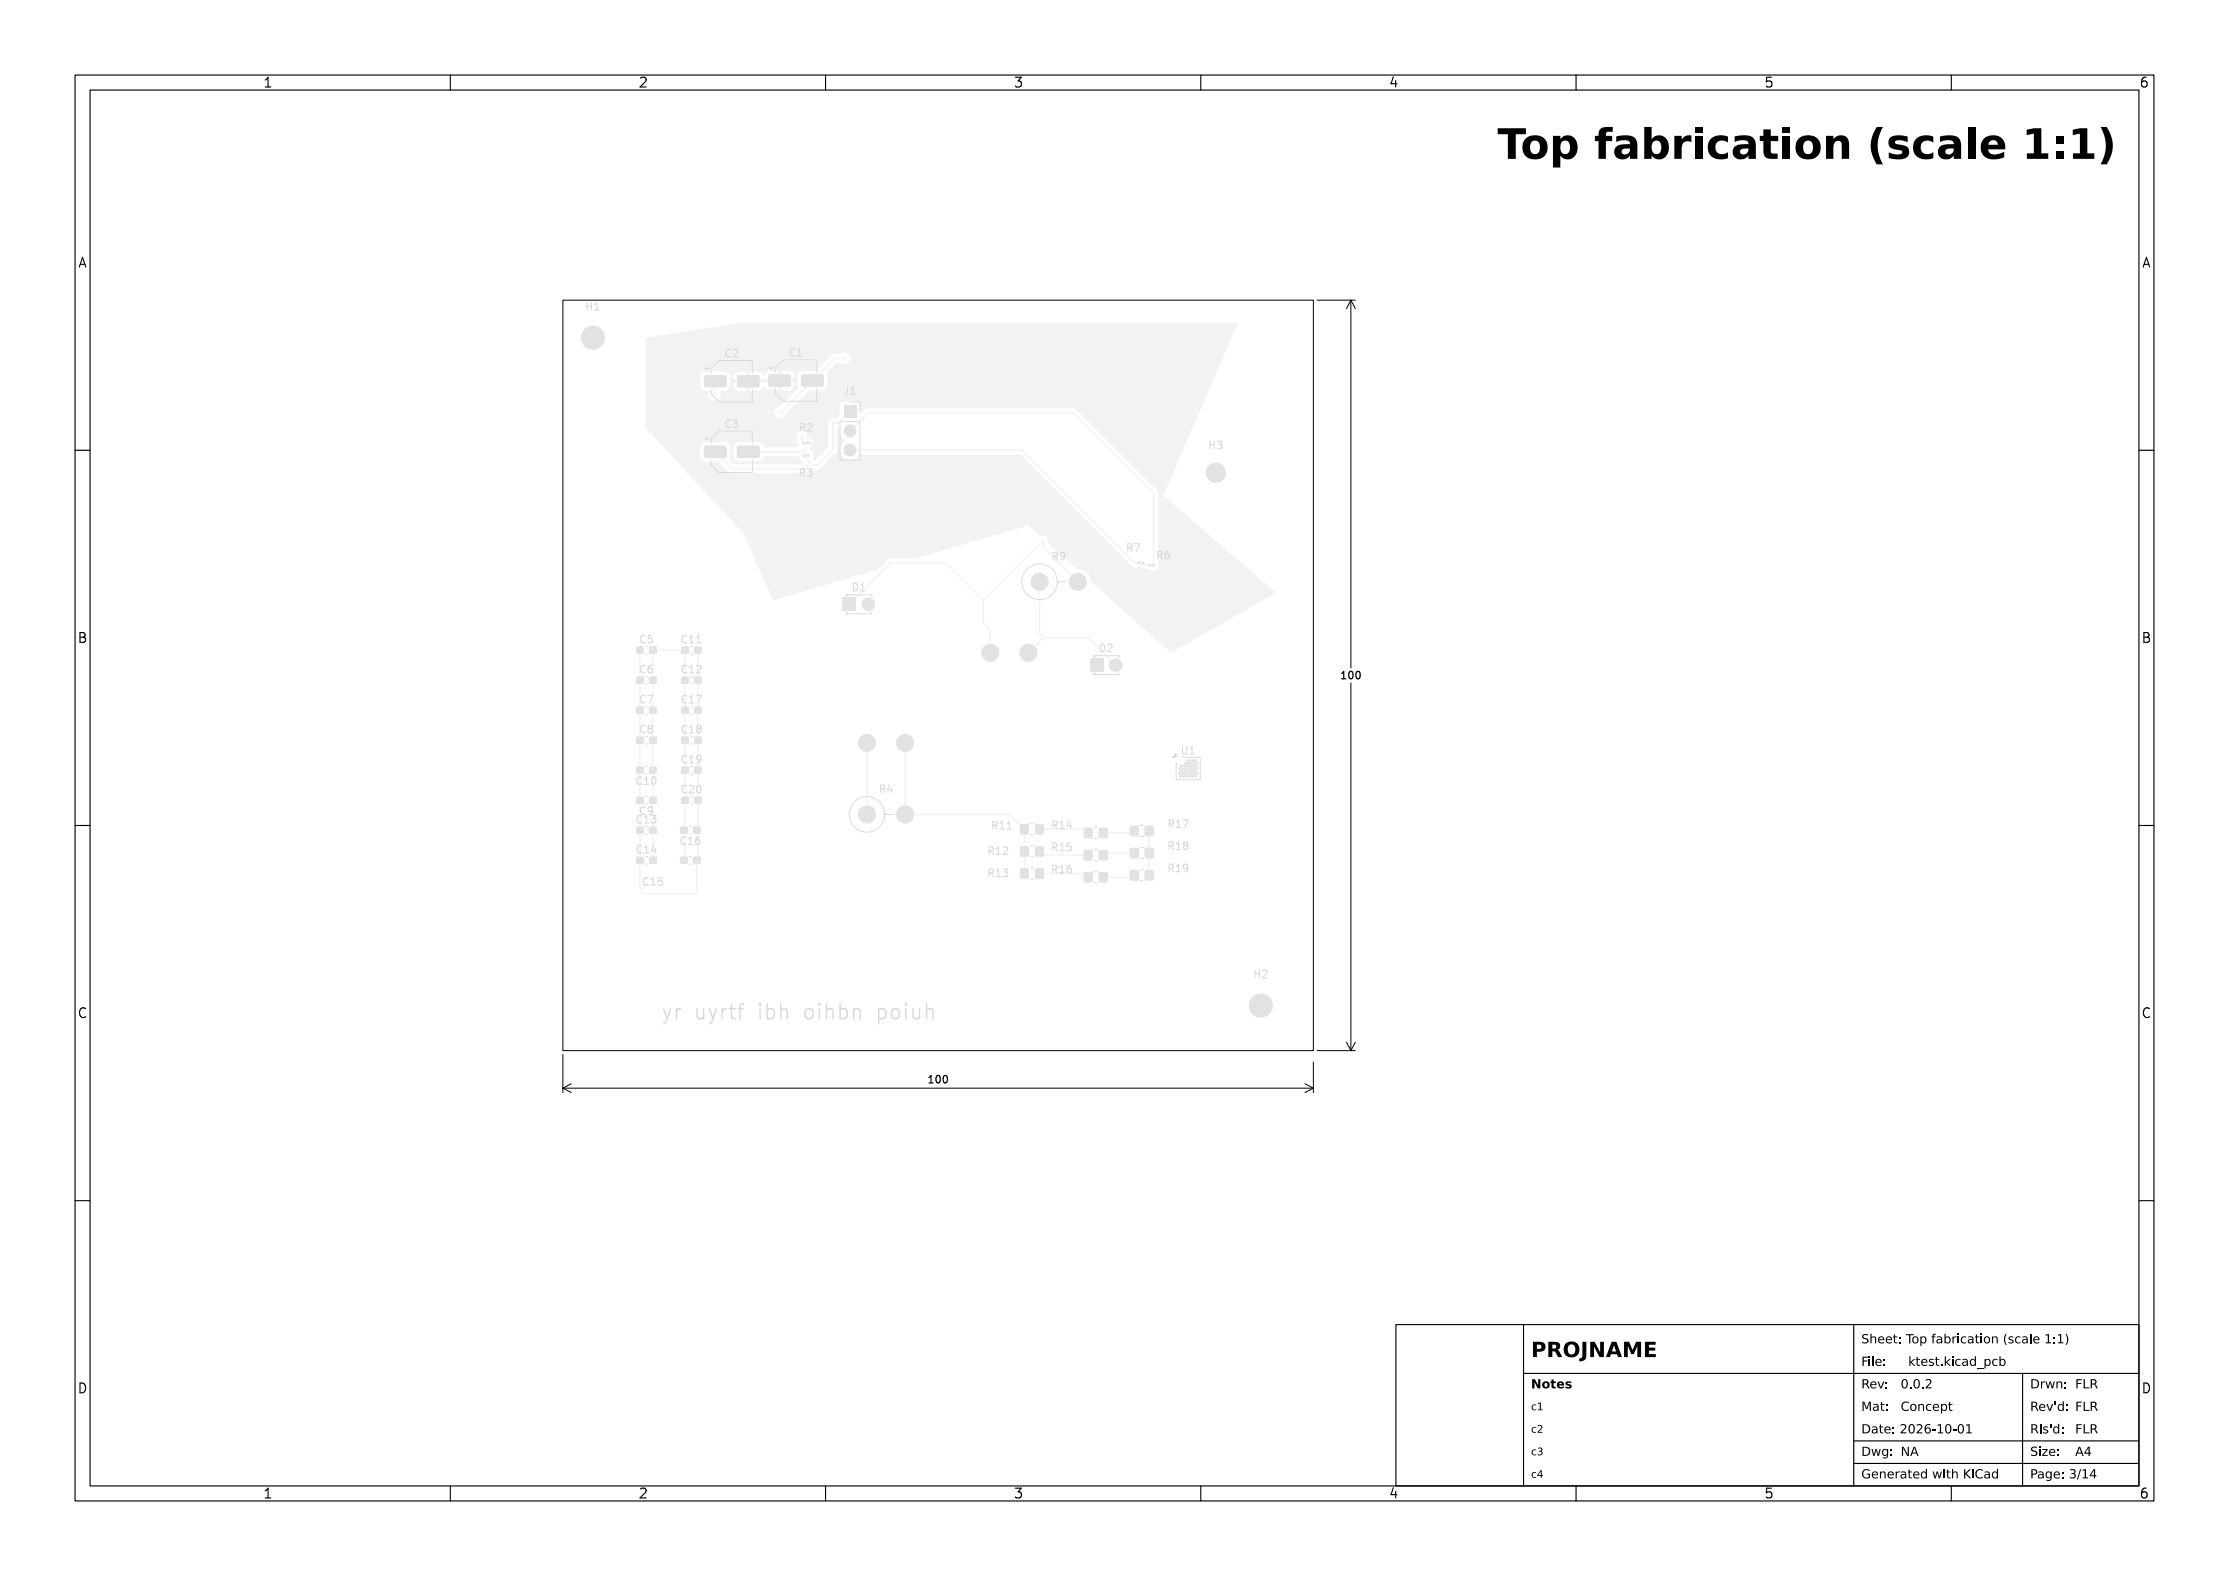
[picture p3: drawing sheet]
<svg xmlns="http://www.w3.org/2000/svg" width="297mm" height="210mm" viewBox="0 0 297 210" stroke-linecap="round" stroke-linejoin="round" font-family="sans-serif">
<defs><g id="words">
<text font-size="5.3" fill="#fff" x="195.3" y="21.5">Top fabrication (scale 1:1)</text>
<text font-size="2.7" fill="#fff" x="204" y="181">PROJNAME</text>
<g font-size="1.7" fill="#fff">
<text x="35" y="11.6">1</text>
<text x="85" y="11.6">2</text>
<text x="135" y="11.6">3</text>
<text x="185" y="11.6">4</text>
<text x="235" y="11.6">5</text>
<text x="285" y="11.6">6</text>
<text x="10.5" y="35.6">A</text>
<text x="285.5" y="35.6">A</text>
<text x="10.5" y="85.6">B</text>
<text x="285.5" y="85.6">B</text>
<text x="10.5" y="135.6">C</text>
<text x="285.5" y="135.6">C</text>
<text x="10.5" y="185.6">D</text>
<text x="285.5" y="185.6">D</text>
<text x="35" y="199.7">1</text>
<text x="85" y="199.7">2</text>
<text x="135" y="199.7">3</text>
<text x="185" y="199.7">4</text>
<text x="235" y="199.7">5</text>
<text x="285" y="199.7">6</text>
</g>
<g font-size="1.6" fill="#fff">
<text x="248" y="179.1">Sheet: Top fabrication (scale 1:1)</text>
<text x="204" y="185.1">Notes</text>
<text x="248" y="182.1">File:</text>
<text x="248" y="185.1">Rev:</text>
<text x="253.3" y="185.1">0.0.2</text>
<text x="254.3" y="182.1">ktest.kicad_pcb</text>
<text x="270.5" y="185.1">Drwn:</text>
<text x="276.5" y="185.1">FLR</text>
<text x="248" y="188.1">Mat:</text>
<text x="248" y="191.1">Date: 2026-10-01</text>
<text x="253.3" y="188.1">Concept</text>
<text x="270.5" y="188.1">Rev'd:FLR</text>
<text x="270.5" y="191.1">Rls'd:FLR</text>
<text x="248" y="194.1">Dwg:</text>
<text x="248" y="197.1">Generated with KiCad</text>
<text x="253.3" y="194.1">NA</text>
<text x="270.5" y="197.1">Page: 3/14</text>
<text x="270.5" y="194.1">Size:</text>
<text x="276.5" y="194.1">A4</text>
</g>
<g font-size="1.3" fill="#fff">
<text x="178.8" y="90.5">100</text>
<text x="123.8" y="144.3">100</text>
<text x="204" y="191">c2</text>
<text x="204" y="188">c1</text>
<text x="204" y="197">c4</text>
<text x="204" y="194">c3</text>
</g>
</g></defs>
<path d="M75 40h100v100h-100z" fill="none" stroke="#000" stroke-width=".13"/>
<g fill="#f2f2f2">
<path d="M150.6 113h.2h.9v.2v1.1l-.2 .1-.9-.1-.1-.2z" fill-rule="evenodd"/>
<path d="M152.6 113h.2h.9v.2v1.1l-.2 .1-.9-.1-.1-.2z" fill-rule="evenodd"/>
<path d="M145.2 87.7h1.8v1.8h-1.8z" fill-rule="evenodd"/>
<path d="M144.5 116.3l.1-.1 .9 .1 .1 .1-.1 1.1-.1 .1-.9-.1-.1-.2z" fill-rule="evenodd"/>
<path d="M146.5 116.3l.1-.1 .9 .1 .1 .1-.1 1.1-.2 .1-.8-.1-.1-.2z" fill-rule="evenodd"/>
<path d="M84.8 94.2h.2h.7l.1 .2-.1 .6-.1 .1-.8-.1-.1-.1z" fill-rule="evenodd"/>
<path d="M86.5 94.2h.2h.8v.2v.6l-.2 .1-.8-.1v-.1z" fill-rule="evenodd"/>
<path d="M84.8 86.2h.2h.7l.1 .2-.1 .6-.1 .1-.8-.1-.1-.1z" fill-rule="evenodd"/>
<path d="M86.5 86.2h.2h.8v.2v.6l-.2 .1-.8-.1v-.1z" fill-rule="evenodd"/>
<path d="M84.8 98.2h.2h.7l.1 .2-.1 .6-.1 .1-.8-.1-.1-.1z" fill-rule="evenodd"/>
<path d="M86.5 98.2h.2h.8v.2v.6l-.2 .1-.8-.1v-.1z" fill-rule="evenodd"/>
<path d="M90.8 98.2h.2h.7l.1 .2-.1 .6-.1 .1-.8-.1-.1-.1z" fill-rule="evenodd"/>
<path d="M92.5 98.2h.2h.8v.2v.6l-.2 .1-.8-.1v-.1z" fill-rule="evenodd"/>
<path d="M84.8 114.2h.2h.7l.1 .2-.1 .6-.1 .1-.8-.1-.1-.1z" fill-rule="evenodd"/>
<path d="M86.5 114.2h.2h.8v.2v.6l-.2 .1-.8-.1v-.1z" fill-rule="evenodd"/>
<path d="M90.8 90.2h.2h.7l.1 .2-.1 .6-.1 .1-.8-.1-.1-.1z" fill-rule="evenodd"/>
<path d="M92.5 90.2h.2h.8v.2v.6l-.2 .1-.8-.1v-.1z" fill-rule="evenodd"/>
<path d="M93.9 50.1l.1-.1h2.6l.2 .3v1.1l-.3 .2h-2.6l-.1-.3z" fill-rule="evenodd"/>
<path d="M98.3 50.1l.1-.1h2.6l.2 .3v1.1l-.3 .2h-2.6l-.1-.3z" fill-rule="evenodd"/>
<path d="M136 112.8l.2-.1 .8 .1 .1 .2-.1 1.1h-.1h-.9l-.1-.2z" fill-rule="evenodd"/>
<path d="M138 112.8l.1-.1 .9 .1 .1 .2-.1 1.1h-.2h-.8l-.1-.2z" fill-rule="evenodd"/>
<path d="M92.4 114.2h.2h.7l.1 .2-.1 .6-.1 .1-.8-.1-.1-.1z" fill-rule="evenodd"/>
<path d="M90.7 114.2h.1h.8l.1 .2-.1 .6-.2 .1-.7-.1-.1-.1z" fill-rule="evenodd"/>
<path d="M93.9 59.5l.1-.1h2.6l.2 .2v1.2l-.3 .2h-2.6l-.1-.3z" fill-rule="evenodd"/>
<path d="M98.3 59.5l.1-.1h2.6l.2 .2v1.2l-.3 .2h-2.6l-.1-.3z" fill-rule="evenodd"/>
<path d="M90.8 86.2h.2h.7l.1 .2-.1 .6-.1 .1-.8-.1-.1-.1z" fill-rule="evenodd"/>
<path d="M92.5 86.2h.2h.8v.2v.6l-.2 .1-.8-.1v-.1z" fill-rule="evenodd"/>
<path d="M92.4 110.2h.2h.7l.1 .2-.1 .6-.1 .1-.8-.1-.1-.1z" fill-rule="evenodd"/>
<path d="M90.7 110.2h.1h.8l.1 .2-.1 .6-.2 .1-.7-.1-.1-.1z" fill-rule="evenodd"/>
<path d="M90.8 106.2h.2h.7l.1 .2-.1 .6-.1 .1-.8-.1-.1-.1z" fill-rule="evenodd"/>
<path d="M92.5 106.2h.2h.8v.2v.6l-.2 .1-.8-.1v-.1z" fill-rule="evenodd"/>
<path d="M107 60.6h.3v.2h-.3z" fill-rule="evenodd"/>
<path d="M107.5 60.6h.3v.2h-.3z" fill-rule="evenodd"/>
<path d="M90.8 94.2h.2h.7l.1 .2-.1 .6-.1 .1-.8-.1-.1-.1z" fill-rule="evenodd"/>
<path d="M92.5 94.2h.2h.8v.2v.6l-.2 .1-.8-.1v-.1z" fill-rule="evenodd"/>
<path d="M84.8 90.2h.2h.7l.1 .2-.1 .6-.1 .1-.8-.1-.1-.1z" fill-rule="evenodd"/>
<path d="M86.5 90.2h.2h.8v.2v.6l-.2 .1-.8-.1v-.1z" fill-rule="evenodd"/>
<path d="M86.5 106.2h.2h.8v.2v.6l-.2 .1-.8-.1v-.1z" fill-rule="evenodd"/>
<path d="M84.8 106.2h.2h.7l.1 .2-.1 .6-.1 .1-.8-.1-.1-.1z" fill-rule="evenodd"/>
<path d="M112.4 54h1.7v1.7h-1.7z" fill-rule="evenodd"/>
<path d="M136 115.8l.2-.1 .8 .1 .1 .1-.1 1.1-.1 .1-.9-.1-.1-.2z" fill-rule="evenodd"/>
<path d="M138 115.8l.1-.1 .9 .1 .1 .1-.1 1.1-.2 .1-.8-.1-.1-.2z" fill-rule="evenodd"/>
<path d="M150.6 110.1l.2-.1 .9 .1v.2v1.1h-.2h-.9l-.1-.2z" fill-rule="evenodd"/>
<path d="M152.6 110.1l.2-.1 .9 .1v.2v1.1h-.2h-.9l-.1-.2z" fill-rule="evenodd"/>
<path d="M112.3 79.6h1.8v1.8h-1.8z" fill-rule="evenodd"/>
<path d="M102.4 50l.2-.1h2.6l.2 .3-.1 1.2-.2 .1h-2.6l-.1-.2z" fill-rule="evenodd"/>
<path d="M106.8 50l.2-.1h2.6l.2 .3-.1 1.2-.2 .1h-2.6l-.1-.2z" fill-rule="evenodd"/>
<path d="M90.8 102.2h.2h.7l.1 .2-.1 .6-.1 .1-.8-.1-.1-.1z" fill-rule="evenodd"/>
<path d="M92.5 102.2h.2h.8v.2v.6l-.2 .1-.8-.1v-.1z" fill-rule="evenodd"/>
<path d="M144.5 113.3l.1-.1 .9 .1 .1 .2-.1 1.1h-.1h-.9l-.1-.2z" fill-rule="evenodd"/>
<path d="M146.5 113.3l.1-.1 .9 .1 .1 .2-.1 1.1h-.2h-.8l-.1-.2z" fill-rule="evenodd"/>
<path d="M151.6 74.9h.3v.2h-.3z" fill-rule="evenodd"/>
<path d="M152.1 74.9h.3v.2h-.3z" fill-rule="evenodd"/>
<path d="M144.5 110.4l.1-.1 .9 .1 .1 .2-.1 1-.1 .1-.9-.1-.1-.1z" fill-rule="evenodd"/>
<path d="M146.5 110.4l.1-.1 .9 .1 .1 .2-.1 1-.2 .1-.8-.1-.1-.1z" fill-rule="evenodd"/>
<path d="M150.6 116l.2-.1 .9 .1v.2v1.1h-.2h-.9l-.1-.2z" fill-rule="evenodd"/>
<path d="M152.6 116l.2-.1 .9 .1v.2v1.1h-.2h-.9l-.1-.2z" fill-rule="evenodd"/>
<path d="M153 75.2h.4v.3h-.4z" fill-rule="evenodd"/>
<path d="M153.5 75.2h.4v.3h-.4z" fill-rule="evenodd"/>
<path d="M86.5 102.2h.2h.8v.2v.6l-.2 .1-.8-.1v-.1z" fill-rule="evenodd"/>
<path d="M84.8 102.2h.2h.7l.1 .2-.1 .6-.1 .1-.8-.1-.1-.1z" fill-rule="evenodd"/>
<path d="M107 58.9h.3v.3h-.3z" fill-rule="evenodd"/>
<path d="M107.5 58.9h.3v.3h-.3z" fill-rule="evenodd"/>
<path d="M84.8 110.2h.2h.7l.1 .2-.1 .6-.1 .1-.8-.1-.1-.1z" fill-rule="evenodd"/>
<path d="M86.5 110.2h.2h.8v.2v.6l-.2 .1-.8-.1v-.1z" fill-rule="evenodd"/>
<path d="M136 109.9l.2-.1 .8 .1 .1 .2-.1 1-.1 .1-.9-.1-.1-.1z" fill-rule="evenodd"/>
<path d="M138 109.9l.1-.1 .9 .1 .1 .2-.1 1-.2 .1-.8-.1-.1-.1z" fill-rule="evenodd"/>
</g>
<g fill="#f2f2f2">
<circle cx="148.7" cy="88.6" r=".9"/>
<circle cx="115.5" cy="108.5" r="1.2"/>
<circle cx="120.6" cy="108.5" r="1.2"/>
<circle cx="79" cy="45" r="1.6"/>
<circle cx="168" cy="134" r="1.6"/>
<circle cx="113.3" cy="57.4" r=".85"/>
<circle cx="113.3" cy="60" r=".85"/>
<circle cx="158.1" cy="101.4" r=".13"/>
<circle cx="158.5" cy="101.4" r=".12"/>
<circle cx="158.9" cy="101.4" r=".13"/>
<circle cx="159.3" cy="101.4" r=".13"/>
<circle cx="157.9" cy="101.7" r=".12"/>
<circle cx="158.3" cy="101.7" r=".12"/>
<circle cx="158.7" cy="101.7" r=".13"/>
<circle cx="159.1" cy="101.7" r=".13"/>
<circle cx="159.5" cy="101.7" r=".12"/>
<circle cx="157.3" cy="102.1" r=".13"/>
<circle cx="157.7" cy="102.1" r=".13"/>
<circle cx="158.1" cy="102.1" r=".13"/>
<circle cx="158.5" cy="102.1" r=".12"/>
<circle cx="158.9" cy="102.1" r=".13"/>
<circle cx="159.3" cy="102.1" r=".13"/>
<circle cx="157.1" cy="102.4" r=".12"/>
<circle cx="157.5" cy="102.4" r=".13"/>
<circle cx="157.9" cy="102.4" r=".13"/>
<circle cx="158.3" cy="102.4" r=".13"/>
<circle cx="158.7" cy="102.4" r=".13"/>
<circle cx="159.1" cy="102.4" r=".13"/>
<circle cx="159.5" cy="102.4" r=".13"/>
<circle cx="157.3" cy="102.8" r=".13"/>
<circle cx="157.7" cy="102.8" r=".13"/>
<circle cx="158.1" cy="102.8" r=".12"/>
<circle cx="158.5" cy="102.8" r=".12"/>
<circle cx="158.9" cy="102.8" r=".13"/>
<circle cx="159.3" cy="102.8" r=".12"/>
<circle cx="157.1" cy="103.1" r=".12"/>
<circle cx="157.5" cy="103.1" r=".13"/>
<circle cx="157.9" cy="103.1" r=".13"/>
<circle cx="158.3" cy="103.1" r=".13"/>
<circle cx="158.7" cy="103.1" r=".13"/>
<circle cx="159.1" cy="103.1" r=".13"/>
<circle cx="159.5" cy="103.1" r=".13"/>
<circle cx="157.3" cy="103.4" r=".13"/>
<circle cx="157.7" cy="103.4" r=".13"/>
<circle cx="158.1" cy="103.4" r=".12"/>
<circle cx="158.5" cy="103.4" r=".12"/>
<circle cx="158.9" cy="103.4" r=".13"/>
<circle cx="159.3" cy="103.4" r=".12"/>
<circle cx="115.7" cy="80.5" r=".9"/>
<circle cx="138.5" cy="77.5" r="1.2"/>
<circle cx="143.6" cy="77.5" r="1.2"/>
<circle cx="162" cy="63" r="1.35"/>
<circle cx="115.5" cy="99" r="1.2"/>
<circle cx="120.6" cy="99" r="1.2"/>
<circle cx="137" cy="87" r="1.2"/>
<circle cx="131.9" cy="87" r="1.2"/>
<circle cx="95.2" cy="52.6" r=".3"/>
<circle cx="106.9" cy="58.2" r=".3"/>
<circle cx="102.5" cy="55" r=".3"/>
<circle cx="104" cy="55" r=".3"/>
<circle cx="112.5" cy="47.8" r=".3"/>
</g>
<g fill="none" stroke="#f2f2f2" stroke-width=".2">
<path d="M95.3 50.8l-.1 .1v1.7M99.7 50.8h4.1M103.9 50.7l-1.4 1.4v2.9l1.1 1.1h3l1 1v2M106.9 58.2v.6l.2 .3M112.5 47.8h-1.3l-7.2 7.2M113.3 60h22.9l15 15h.5M113.3 54.9l-1.5 1.5h-.8v3.5l-2.1 2.1h-.7l-1.1-1.1v-.2M113.3 57.4l2.4-2.4h27.3l10.7 10.7v9.6M95.3 60.2l2.2 2.3h9.6l.9-.8M99.7 60.2h7.2l.2-.3 .5 .5v.3M138.5 77.5v7l.5 .5M143.6 77.5l-4.6-4.6v-.9l-8 8"/>
<path d="M153.2 75.3h-.6l-.4-.3v.1l-1.8 1.9h-.4M85.3 86.6v31.7l.3 .3v.5h7l.3-.2v-4.3l.1-.1v-27.9M115.5 99v9.5M120.6 99v9.5h13.9l2 2v5.9M131 80l-5-5h-7.3l-5.5 5.5M131 80v3l.9 1v3M137 87l2-2h6l3.7 3.6M87 114.6v-28h4.3v27.4l-.2 .1v.5M138.5 116.4h6l.5 .5M138.5 113.4l.5 .6h6M138.5 110.5h6l.5 .5M151.1 113.7h-3.8l-.3 .3"/>
<path d="M151.1 116.6l-.3 .3h-3.8M151.1 110.7l-.3 .3h-3.8M153.1 110.7v5.9M157.1 102.4h2.4M157.3 102.1h2M157.3 102.8h2M157.7 102.8l-.2 .2v.1M158.1 101.4h1.2v.1l.2 .2h-1.6l.2 .2v.2M158.3 102.4l-.2 .2v.2M158.5 102.1l.2 .2v.1M159.5 103.1h-2.4l.2 .2v.1h2"/>
</g>
<path d="M86 45l13-2h65.9v.2l-9.9 22.8 14.9 12.9v.1l-13.9 8-10.7-9.5a1.82 1.82 0 0 0-1.8-1.7l-3.9-3.5a.67 .67 0 0 0-.7-.9h-.3l-1.6-1.4-14.9 4.4h-3.6l-1.6 1.5-13.9 4.1-4-9-10.6-11.4h4.9v1.2a.74 .74 0 0 0 .7 .7h1.8l1.3 1.5 .3 .1h9.8l.3-.1 .5-.5 1 .1 .3-.1 2.1-2.2 .2-.3v-3h.3v.3a1.59 1.59 0 0 0 .7 1.4 1.4 1.4 0 0 0-.3 2.2 1.4 1.4 0 0 0 2.2-.3h21.5l14.9 14.9 .7 .2 .7-.2 .2 .2a.35 .35 0 0 0 .3 .2 .35 .35 0 0 0 .3 0l.3 .1a.7 .7 0 0 0 .9-.2 .7 .7 0 0 0 0-.8v-9.5l-11.1-11.1h-27.6l-.3 .1-.5 .5-.2-.1v-1l-.2-.3-2.1-.1-.2 .2-.2 .2v1.5l-.4 .4h-.8l-.3 .4-.1 3.5-1.6 1.6-.2 .1-.2-.4a.77 .77 0 0 0-.1-.7l-.3-.6 .3-.2 .1-.3h-.4l-.1-.2 .1-.1h.4a.8 .8 0 0 0-.6-.6 .82 .82 0 0 0-1.1-.9 .82 .82 0 0 0-.3 1.3l.1 .5a.25 .25 0 0 1 0 .4h-4.7a.87 .87 0 0 0-.7-.7l-2.9 .1-.2 .2-.2 .3v1.3a.74 .74 0 0 0 .7 .7h2.7l.3-.2 .4-.5h4.5l.7 .9-.2 .2h-8.9l-.7-.7 .1-.4v-1.3l-.3-.4-.3-.2h-2.8l-.4 .3-.2 .4h-4.9l-2.4-2.6v-2.1h17.2v.1a.82 .82 0 0 0 .9 .8 .82 .82 0 0 0 .7-.8l3-3h1.8l.4-.1 .3-.6v-1.2l-.1-.4 1.2-1.3h.5a.82 .82 0 0 0 1.1-.1 .82 .82 0 0 0 .1-1.1 .82 .82 0 0 0-1.2 0h-.8l-.3 .1-2.1 2.1h-1.7l-.5 .2-.2 .5v1.2v.5l-2.4 2.4a.81 .81 0 0 0-.7 .7h-17.2v-4.7h7.3v1.2a.87 .87 0 0 0 1.1 .7l.1 .1a.81 .81 0 0 0 .7 1.2 .81 .81 0 0 0 .7-1.2l.1-.1 .9-.1 .2-.2 .2-.4h.4l.2 .4 .4 .3h1.1v-1.1h.5v1.1h1.1a1.03 1.03 0 0 0 .8-.6l.3 .3 .4 .2h2.7a.81 .81 0 0 0 .7-1h-1.8v1h-.5v-1h-5.9v.4h-.4v-1.2h.4v.4h1.7v-1.1h.5v1.1l6-.1-.1-.7-.2-.2-.3-.2h-1.2v1.1h-.5v-1.1h-1a1.04 1.04 0 0 0-.8 .7l-.4-.4-.4-.2h-2.7l-.4 .3-.2 .4h-.4l-.2-.4-.4-.3h-2.7l-.5 .3-.2 .4h-7.3z" fill-rule="evenodd" fill="#f2f2f2"/>
<g fill="#fff">
<circle cx="95.2" cy="52.6" r=".15"/>
<circle cx="106.9" cy="58.2" r=".15"/>
<circle cx="102.5" cy="55" r=".15"/>
<circle cx="104" cy="55" r=".15"/>
<circle cx="112.5" cy="47.8" r=".15"/>
<circle cx="146.1" cy="88.6" r=".45"/>
<circle cx="148.7" cy="88.6" r=".45"/>
<circle cx="115.5" cy="108.5" r=".6"/>
<circle cx="120.6" cy="108.5" r=".6"/>
<circle cx="79" cy="45" r="1.6"/>
<circle cx="168" cy="134" r="1.6"/>
<circle cx="113.3" cy="54.9" r=".5"/>
<circle cx="113.3" cy="57.4" r=".5"/>
<circle cx="113.3" cy="60" r=".5"/>
<circle cx="113.2" cy="80.5" r=".45"/>
<circle cx="115.7" cy="80.5" r=".45"/>
<circle cx="138.5" cy="77.5" r=".6"/>
<circle cx="143.6" cy="77.5" r=".6"/>
<circle cx="162" cy="63" r="1.35"/>
<circle cx="115.5" cy="99" r=".6"/>
<circle cx="120.6" cy="99" r=".6"/>
<circle cx="137" cy="87" r=".6"/>
<circle cx="131.9" cy="87" r=".6"/>
</g>
<g fill="#e2e2e2">
<path d="M150.6 113h.2h.9v.2v1.1l-.2 .1-.9-.1-.1-.2z" fill-rule="evenodd"/>
<path d="M152.6 113h.2h.9v.2v1.1l-.2 .1-.9-.1-.1-.2z" fill-rule="evenodd"/>
<path d="M145.2 87.7h1.8v1.8h-1.8z" fill-rule="evenodd"/>
<path d="M144.5 116.3l.1-.1 .9 .1 .1 .1-.1 1.1-.1 .1-.9-.1-.1-.2z" fill-rule="evenodd"/>
<path d="M146.5 116.3l.1-.1 .9 .1 .1 .1-.1 1.1-.2 .1-.8-.1-.1-.2z" fill-rule="evenodd"/>
<path d="M84.8 94.2h.2h.7l.1 .2-.1 .6-.1 .1-.8-.1-.1-.1z" fill-rule="evenodd"/>
<path d="M86.5 94.2h.2h.8v.2v.6l-.2 .1-.8-.1v-.1z" fill-rule="evenodd"/>
<path d="M84.8 86.2h.2h.7l.1 .2-.1 .6-.1 .1-.8-.1-.1-.1z" fill-rule="evenodd"/>
<path d="M86.5 86.2h.2h.8v.2v.6l-.2 .1-.8-.1v-.1z" fill-rule="evenodd"/>
<path d="M84.8 98.2h.2h.7l.1 .2-.1 .6-.1 .1-.8-.1-.1-.1z" fill-rule="evenodd"/>
<path d="M86.5 98.2h.2h.8v.2v.6l-.2 .1-.8-.1v-.1z" fill-rule="evenodd"/>
<path d="M90.8 98.2h.2h.7l.1 .2-.1 .6-.1 .1-.8-.1-.1-.1z" fill-rule="evenodd"/>
<path d="M92.5 98.2h.2h.8v.2v.6l-.2 .1-.8-.1v-.1z" fill-rule="evenodd"/>
<path d="M84.8 114.2h.2h.7l.1 .2-.1 .6-.1 .1-.8-.1-.1-.1z" fill-rule="evenodd"/>
<path d="M86.5 114.2h.2h.8v.2v.6l-.2 .1-.8-.1v-.1z" fill-rule="evenodd"/>
<path d="M90.8 90.2h.2h.7l.1 .2-.1 .6-.1 .1-.8-.1-.1-.1z" fill-rule="evenodd"/>
<path d="M92.5 90.2h.2h.8v.2v.6l-.2 .1-.8-.1v-.1z" fill-rule="evenodd"/>
<path d="M93.9 50.1l.1-.1h2.6l.2 .3v1.1l-.3 .2h-2.6l-.1-.3z" fill-rule="evenodd"/>
<path d="M98.3 50.1l.1-.1h2.6l.2 .3v1.1l-.3 .2h-2.6l-.1-.3z" fill-rule="evenodd"/>
<path d="M136 112.8l.2-.1 .8 .1 .1 .2-.1 1.1h-.1h-.9l-.1-.2z" fill-rule="evenodd"/>
<path d="M138 112.8l.1-.1 .9 .1 .1 .2-.1 1.1h-.2h-.8l-.1-.2z" fill-rule="evenodd"/>
<path d="M92.4 114.2h.2h.7l.1 .2-.1 .6-.1 .1-.8-.1-.1-.1z" fill-rule="evenodd"/>
<path d="M90.7 114.2h.1h.8l.1 .2-.1 .6-.2 .1-.7-.1-.1-.1z" fill-rule="evenodd"/>
<path d="M93.9 59.5l.1-.1h2.6l.2 .2v1.2l-.3 .2h-2.6l-.1-.3z" fill-rule="evenodd"/>
<path d="M98.3 59.5l.1-.1h2.6l.2 .2v1.2l-.3 .2h-2.6l-.1-.3z" fill-rule="evenodd"/>
<path d="M90.8 86.2h.2h.7l.1 .2-.1 .6-.1 .1-.8-.1-.1-.1z" fill-rule="evenodd"/>
<path d="M92.5 86.2h.2h.8v.2v.6l-.2 .1-.8-.1v-.1z" fill-rule="evenodd"/>
<path d="M92.4 110.2h.2h.7l.1 .2-.1 .6-.1 .1-.8-.1-.1-.1z" fill-rule="evenodd"/>
<path d="M90.7 110.2h.1h.8l.1 .2-.1 .6-.2 .1-.7-.1-.1-.1z" fill-rule="evenodd"/>
<path d="M90.8 106.2h.2h.7l.1 .2-.1 .6-.1 .1-.8-.1-.1-.1z" fill-rule="evenodd"/>
<path d="M92.5 106.2h.2h.8v.2v.6l-.2 .1-.8-.1v-.1z" fill-rule="evenodd"/>
<path d="M107 60.6h.3v.2h-.3z" fill-rule="evenodd"/>
<path d="M107.5 60.6h.3v.2h-.3z" fill-rule="evenodd"/>
<path d="M90.8 94.2h.2h.7l.1 .2-.1 .6-.1 .1-.8-.1-.1-.1z" fill-rule="evenodd"/>
<path d="M92.5 94.2h.2h.8v.2v.6l-.2 .1-.8-.1v-.1z" fill-rule="evenodd"/>
<path d="M84.8 90.2h.2h.7l.1 .2-.1 .6-.1 .1-.8-.1-.1-.1z" fill-rule="evenodd"/>
<path d="M86.5 90.2h.2h.8v.2v.6l-.2 .1-.8-.1v-.1z" fill-rule="evenodd"/>
<path d="M86.5 106.2h.2h.8v.2v.6l-.2 .1-.8-.1v-.1z" fill-rule="evenodd"/>
<path d="M84.8 106.2h.2h.7l.1 .2-.1 .6-.1 .1-.8-.1-.1-.1z" fill-rule="evenodd"/>
<path d="M112.4 54h1.7v1.7h-1.7z" fill-rule="evenodd"/>
<path d="M136 115.8l.2-.1 .8 .1 .1 .1-.1 1.1-.1 .1-.9-.1-.1-.2z" fill-rule="evenodd"/>
<path d="M138 115.8l.1-.1 .9 .1 .1 .1-.1 1.1-.2 .1-.8-.1-.1-.2z" fill-rule="evenodd"/>
<path d="M150.6 110.1l.2-.1 .9 .1v.2v1.1h-.2h-.9l-.1-.2z" fill-rule="evenodd"/>
<path d="M152.6 110.1l.2-.1 .9 .1v.2v1.1h-.2h-.9l-.1-.2z" fill-rule="evenodd"/>
<path d="M112.3 79.6h1.8v1.8h-1.8z" fill-rule="evenodd"/>
<path d="M102.4 50l.2-.1h2.6l.2 .3-.1 1.2-.2 .1h-2.6l-.1-.2z" fill-rule="evenodd"/>
<path d="M106.8 50l.2-.1h2.6l.2 .3-.1 1.2-.2 .1h-2.6l-.1-.2z" fill-rule="evenodd"/>
<path d="M90.8 102.2h.2h.7l.1 .2-.1 .6-.1 .1-.8-.1-.1-.1z" fill-rule="evenodd"/>
<path d="M92.5 102.2h.2h.8v.2v.6l-.2 .1-.8-.1v-.1z" fill-rule="evenodd"/>
<path d="M144.5 113.3l.1-.1 .9 .1 .1 .2-.1 1.1h-.1h-.9l-.1-.2z" fill-rule="evenodd"/>
<path d="M146.5 113.3l.1-.1 .9 .1 .1 .2-.1 1.1h-.2h-.8l-.1-.2z" fill-rule="evenodd"/>
<path d="M151.6 74.9h.3v.2h-.3z" fill-rule="evenodd"/>
<path d="M152.1 74.9h.3v.2h-.3z" fill-rule="evenodd"/>
<path d="M144.5 110.4l.1-.1 .9 .1 .1 .2-.1 1-.1 .1-.9-.1-.1-.1z" fill-rule="evenodd"/>
<path d="M146.5 110.4l.1-.1 .9 .1 .1 .2-.1 1-.2 .1-.8-.1-.1-.1z" fill-rule="evenodd"/>
<path d="M150.6 116l.2-.1 .9 .1v.2v1.1h-.2h-.9l-.1-.2z" fill-rule="evenodd"/>
<path d="M152.6 116l.2-.1 .9 .1v.2v1.1h-.2h-.9l-.1-.2z" fill-rule="evenodd"/>
<path d="M153 75.2h.4v.3h-.4z" fill-rule="evenodd"/>
<path d="M153.5 75.2h.4v.3h-.4z" fill-rule="evenodd"/>
<path d="M86.5 102.2h.2h.8v.2v.6l-.2 .1-.8-.1v-.1z" fill-rule="evenodd"/>
<path d="M84.8 102.2h.2h.7l.1 .2-.1 .6-.1 .1-.8-.1-.1-.1z" fill-rule="evenodd"/>
<path d="M107 58.9h.3v.3h-.3z" fill-rule="evenodd"/>
<path d="M107.5 58.9h.3v.3h-.3z" fill-rule="evenodd"/>
<path d="M84.8 110.2h.2h.7l.1 .2-.1 .6-.1 .1-.8-.1-.1-.1z" fill-rule="evenodd"/>
<path d="M86.5 110.2h.2h.8v.2v.6l-.2 .1-.8-.1v-.1z" fill-rule="evenodd"/>
<path d="M136 109.9l.2-.1 .8 .1 .1 .2-.1 1-.1 .1-.9-.1-.1-.1z" fill-rule="evenodd"/>
<path d="M138 109.9l.1-.1 .9 .1 .1 .2-.1 1-.2 .1-.8-.1-.1-.1z" fill-rule="evenodd"/>
<path d="M150.6 113h.2h.9v.2v1.1l-.2 .1-.9-.1-.1-.2z" fill-rule="evenodd"/>
<path d="M152.6 113h.2h.9v.2v1.1l-.2 .1-.9-.1-.1-.2z" fill-rule="evenodd"/>
<path d="M144.5 116.3l.1-.1 .9 .1 .1 .1-.1 1.1-.1 .1-.9-.1-.1-.2z" fill-rule="evenodd"/>
<path d="M146.5 116.3l.1-.1 .9 .1 .1 .1-.1 1.1-.2 .1-.8-.1-.1-.2z" fill-rule="evenodd"/>
<path d="M84.8 94.2h.2h.7l.1 .2-.1 .6-.1 .1-.8-.1-.1-.1z" fill-rule="evenodd"/>
<path d="M86.5 94.2h.2h.8v.2v.6l-.2 .1-.8-.1v-.1z" fill-rule="evenodd"/>
<path d="M84.8 86.2h.2h.7l.1 .2-.1 .6-.1 .1-.8-.1-.1-.1z" fill-rule="evenodd"/>
<path d="M86.5 86.2h.2h.8v.2v.6l-.2 .1-.8-.1v-.1z" fill-rule="evenodd"/>
<path d="M84.8 98.2h.2h.7l.1 .2-.1 .6-.1 .1-.8-.1-.1-.1z" fill-rule="evenodd"/>
<path d="M86.5 98.2h.2h.8v.2v.6l-.2 .1-.8-.1v-.1z" fill-rule="evenodd"/>
<path d="M90.8 98.2h.2h.7l.1 .2-.1 .6-.1 .1-.8-.1-.1-.1z" fill-rule="evenodd"/>
<path d="M92.5 98.2h.2h.8v.2v.6l-.2 .1-.8-.1v-.1z" fill-rule="evenodd"/>
<path d="M84.8 114.2h.2h.7l.1 .2-.1 .6-.1 .1-.8-.1-.1-.1z" fill-rule="evenodd"/>
<path d="M86.5 114.2h.2h.8v.2v.6l-.2 .1-.8-.1v-.1z" fill-rule="evenodd"/>
<path d="M90.8 90.2h.2h.7l.1 .2-.1 .6-.1 .1-.8-.1-.1-.1z" fill-rule="evenodd"/>
<path d="M92.5 90.2h.2h.8v.2v.6l-.2 .1-.8-.1v-.1z" fill-rule="evenodd"/>
<path d="M93.9 50.1l.1-.1h2.6l.2 .3v1.1l-.3 .2h-2.6l-.1-.3z" fill-rule="evenodd"/>
<path d="M98.3 50.1l.1-.1h2.6l.2 .3v1.1l-.3 .2h-2.6l-.1-.3z" fill-rule="evenodd"/>
<path d="M136 112.8l.2-.1 .8 .1 .1 .2-.1 1.1h-.1h-.9l-.1-.2z" fill-rule="evenodd"/>
<path d="M138 112.8l.1-.1 .9 .1 .1 .2-.1 1.1h-.2h-.8l-.1-.2z" fill-rule="evenodd"/>
<path d="M92.4 114.2h.2h.7l.1 .2-.1 .6-.1 .1-.8-.1-.1-.1z" fill-rule="evenodd"/>
<path d="M90.7 114.2h.1h.8l.1 .2-.1 .6-.2 .1-.7-.1-.1-.1z" fill-rule="evenodd"/>
<path d="M93.9 59.5l.1-.1h2.6l.2 .2v1.2l-.3 .2h-2.6l-.1-.3z" fill-rule="evenodd"/>
<path d="M98.3 59.5l.1-.1h2.6l.2 .2v1.2l-.3 .2h-2.6l-.1-.3z" fill-rule="evenodd"/>
<path d="M90.8 86.2h.2h.7l.1 .2-.1 .6-.1 .1-.8-.1-.1-.1z" fill-rule="evenodd"/>
<path d="M92.5 86.2h.2h.8v.2v.6l-.2 .1-.8-.1v-.1z" fill-rule="evenodd"/>
<path d="M92.4 110.2h.2h.7l.1 .2-.1 .6-.1 .1-.8-.1-.1-.1z" fill-rule="evenodd"/>
<path d="M90.7 110.2h.1h.8l.1 .2-.1 .6-.2 .1-.7-.1-.1-.1z" fill-rule="evenodd"/>
<path d="M90.8 106.2h.2h.7l.1 .2-.1 .6-.1 .1-.8-.1-.1-.1z" fill-rule="evenodd"/>
<path d="M92.5 106.2h.2h.8v.2v.6l-.2 .1-.8-.1v-.1z" fill-rule="evenodd"/>
<path d="M107 60.6h.2v.2h-.2z" fill-rule="evenodd"/>
<path d="M107.5 60.6h.3v.2h-.3z" fill-rule="evenodd"/>
<path d="M90.8 94.2h.2h.7l.1 .2-.1 .6-.1 .1-.8-.1-.1-.1z" fill-rule="evenodd"/>
<path d="M92.5 94.2h.2h.8v.2v.6l-.2 .1-.8-.1v-.1z" fill-rule="evenodd"/>
<path d="M84.8 90.2h.2h.7l.1 .2-.1 .6-.1 .1-.8-.1-.1-.1z" fill-rule="evenodd"/>
<path d="M86.5 90.2h.2h.8v.2v.6l-.2 .1-.8-.1v-.1z" fill-rule="evenodd"/>
<path d="M86.5 106.2h.2h.8v.2v.6l-.2 .1-.8-.1v-.1z" fill-rule="evenodd"/>
<path d="M84.8 106.2h.2h.7l.1 .2-.1 .6-.1 .1-.8-.1-.1-.1z" fill-rule="evenodd"/>
<path d="M136 115.8l.2-.1 .8 .1 .1 .1-.1 1.1-.1 .1-.9-.1-.1-.2z" fill-rule="evenodd"/>
<path d="M138 115.8l.1-.1 .9 .1 .1 .1-.1 1.1-.2 .1-.8-.1-.1-.2z" fill-rule="evenodd"/>
<path d="M150.6 110.1l.2-.1 .9 .1v.2v1.1h-.2h-.9l-.1-.2z" fill-rule="evenodd"/>
<path d="M152.6 110.1l.2-.1 .9 .1v.2v1.1h-.2h-.9l-.1-.2z" fill-rule="evenodd"/>
<path d="M102.4 50l.2-.1h2.6l.2 .3-.1 1.2-.2 .1h-2.6l-.1-.2z" fill-rule="evenodd"/>
<path d="M106.8 50l.2-.1h2.6l.2 .3-.1 1.2-.2 .1h-2.6l-.1-.2z" fill-rule="evenodd"/>
<path d="M90.8 102.2h.2h.7l.1 .2-.1 .6-.1 .1-.8-.1-.1-.1z" fill-rule="evenodd"/>
<path d="M92.5 102.2h.2h.8v.2v.6l-.2 .1-.8-.1v-.1z" fill-rule="evenodd"/>
<path d="M144.5 113.3l.1-.1 .9 .1 .1 .2-.1 1.1h-.1h-.9l-.1-.2z" fill-rule="evenodd"/>
<path d="M146.5 113.3l.1-.1 .9 .1 .1 .2-.1 1.1h-.2h-.8l-.1-.2z" fill-rule="evenodd"/>
<path d="M151.6 74.9h.2v.2h-.2z" fill-rule="evenodd"/>
<path d="M152.2 74.9h.2v.2h-.2z" fill-rule="evenodd"/>
<path d="M144.5 110.4l.1-.1 .9 .1 .1 .2-.1 1-.1 .1-.9-.1-.1-.1z" fill-rule="evenodd"/>
<path d="M146.5 110.4l.1-.1 .9 .1 .1 .2-.1 1-.2 .1-.8-.1-.1-.1z" fill-rule="evenodd"/>
<path d="M150.6 116l.2-.1 .9 .1v.2v1.1h-.2h-.9l-.1-.2z" fill-rule="evenodd"/>
<path d="M152.6 116l.2-.1 .9 .1v.2v1.1h-.2h-.9l-.1-.2z" fill-rule="evenodd"/>
<path d="M153.1 75.2h.2v.2h-.2z" fill-rule="evenodd"/>
<path d="M153.6 75.2h.3v.2h-.3z" fill-rule="evenodd"/>
<path d="M86.5 102.2h.2h.8v.2v.6l-.2 .1-.8-.1v-.1z" fill-rule="evenodd"/>
<path d="M84.8 102.2h.2h.7l.1 .2-.1 .6-.1 .1-.8-.1-.1-.1z" fill-rule="evenodd"/>
<path d="M107 58.9h.2v.3h-.2z" fill-rule="evenodd"/>
<path d="M107.5 58.9h.3v.3h-.3z" fill-rule="evenodd"/>
<path d="M84.8 110.2h.2h.7l.1 .2-.1 .6-.1 .1-.8-.1-.1-.1z" fill-rule="evenodd"/>
<path d="M86.5 110.2h.2h.8v.2v.6l-.2 .1-.8-.1v-.1z" fill-rule="evenodd"/>
<path d="M136 109.9l.2-.1 .8 .1 .1 .2-.1 1-.1 .1-.9-.1-.1-.1z" fill-rule="evenodd"/>
<path d="M138 109.9l.1-.1 .9 .1 .1 .2-.1 1-.2 .1-.8-.1-.1-.1z" fill-rule="evenodd"/>
</g>
<g fill="#e2e2e2">
<circle cx="148.7" cy="88.6" r=".9"/>
<circle cx="115.5" cy="108.5" r="1.2"/>
<circle cx="120.6" cy="108.5" r="1.2"/>
<circle cx="79" cy="45" r="1.6"/>
<circle cx="168" cy="134" r="1.6"/>
<circle cx="113.3" cy="57.4" r=".85"/>
<circle cx="113.3" cy="60" r=".85"/>
<circle cx="158.1" cy="101.4" r=".16"/>
<circle cx="158.5" cy="101.4" r=".16"/>
<circle cx="158.9" cy="101.4" r=".16"/>
<circle cx="159.3" cy="101.4" r=".16"/>
<circle cx="157.9" cy="101.7" r=".16"/>
<circle cx="158.3" cy="101.7" r=".16"/>
<circle cx="158.7" cy="101.7" r=".16"/>
<circle cx="159.1" cy="101.7" r=".16"/>
<circle cx="159.5" cy="101.7" r=".16"/>
<circle cx="157.3" cy="102.1" r=".16"/>
<circle cx="157.7" cy="102.1" r=".16"/>
<circle cx="158.1" cy="102.1" r=".16"/>
<circle cx="158.5" cy="102.1" r=".16"/>
<circle cx="158.9" cy="102.1" r=".16"/>
<circle cx="159.3" cy="102.1" r=".16"/>
<circle cx="157.1" cy="102.4" r=".16"/>
<circle cx="157.5" cy="102.4" r=".16"/>
<circle cx="157.9" cy="102.4" r=".16"/>
<circle cx="158.3" cy="102.4" r=".16"/>
<circle cx="158.7" cy="102.4" r=".16"/>
<circle cx="159.1" cy="102.4" r=".16"/>
<circle cx="159.5" cy="102.4" r=".16"/>
<circle cx="157.3" cy="102.8" r=".16"/>
<circle cx="157.7" cy="102.8" r=".16"/>
<circle cx="158.1" cy="102.8" r=".16"/>
<circle cx="158.5" cy="102.8" r=".16"/>
<circle cx="158.9" cy="102.8" r=".16"/>
<circle cx="159.3" cy="102.8" r=".16"/>
<circle cx="157.1" cy="103.1" r=".16"/>
<circle cx="157.5" cy="103.1" r=".16"/>
<circle cx="157.9" cy="103.1" r=".16"/>
<circle cx="158.3" cy="103.1" r=".16"/>
<circle cx="158.7" cy="103.1" r=".16"/>
<circle cx="159.1" cy="103.1" r=".16"/>
<circle cx="159.5" cy="103.1" r=".16"/>
<circle cx="157.3" cy="103.4" r=".16"/>
<circle cx="157.7" cy="103.4" r=".16"/>
<circle cx="158.1" cy="103.4" r=".16"/>
<circle cx="158.5" cy="103.4" r=".16"/>
<circle cx="158.9" cy="103.4" r=".16"/>
<circle cx="159.3" cy="103.4" r=".16"/>
<circle cx="115.7" cy="80.5" r=".9"/>
<circle cx="138.5" cy="77.5" r="1.2"/>
<circle cx="143.6" cy="77.5" r="1.2"/>
<circle cx="162" cy="63" r="1.35"/>
<circle cx="115.5" cy="99" r="1.2"/>
<circle cx="120.6" cy="99" r="1.2"/>
<circle cx="137" cy="87" r="1.2"/>
<circle cx="131.9" cy="87" r="1.2"/>
</g>
<g fill="none" stroke="#dbdbdb" stroke-width=".2">
<path d="M88.4 134.4l.5 1.3M88.9 135.7l-.2 .5-.3 .2M89.4 134.4l-.5 1.3M90.1 134.4v1.3M90.7 134.4a.51 .51 0 0 0-.6 .4M92.9 134.4v1.1l.1 .2a.54 .54 0 0 0 .8-.1M93.8 134.4v1.3M94.5 134.4l.5 1.3M95 135.7l-.2 .5-.3 .2M95.5 134.4l-.5 1.3M96.2 134.4v1.3M96.8 134.4a.51 .51 0 0 0-.6 .4"/>
<path d="M97.2 134.4h.7M97.5 133.7v1.8l.1 .2h.3M98.3 134.4h.8M99.1 133.7l-.4 .1-.1 .2v1.7M101.3 133.7v.2M101.3 134.4v1.3M101.3 133.7l-.1 .1 .1 .1M101.3 133.7l.1 .1-.1 .1M102.2 134.5l.6-.1 .2 .1 .2 .3v.6l-.2 .3h-.2h-.6M102.2 133.7v2M104 134.6a.5 .5 0 0 1 .9 .1v1M104 133.7v2"/>
<path d="M107.5 134.5a.54 .54 0 0 1 .8 .3v.6a.54 .54 0 0 1-.5 .4 .54 .54 0 0 1-.5-.4v-.6zM109.2 133.7v.2M109.2 134.4v1.3M109.2 133.7l-.1 .1 .1 .1M109.2 133.7l.1 .1-.1 .1M110.1 134.6a.5 .5 0 0 1 .9 .1v1M110.1 133.7v2M111.9 134.5l.6-.1 .2 .1 .2 .3v.6l-.2 .3h-.2h-.6M111.9 133.7v2M113.8 134.6a.5 .5 0 0 1 .8 .1v1M113.8 134.4v1.3M117.1 134.5l.6-.1 .1 .1 .2 .3v.6l-.2 .3h-.1h-.6"/>
<path d="M117.1 134.4v2M119 134.5a.54 .54 0 0 1 .8 .3v.6a.54 .54 0 0 1-.5 .4 .54 .54 0 0 1-.5-.4v-.6zM120.7 133.7v.2M120.7 134.4v1.3M120.7 133.7l-.1 .1 .1 .1M120.7 133.7l.1 .1-.1 .1M121.7 134.4v1.1l.1 .2a.54 .54 0 0 0 .7-.1M122.5 134.4v1.3M123.5 134.6a.5 .5 0 0 1 .8 .1v1M123.5 133.7v2"/>
</g>
<g fill="none" stroke="#dbdbdb" stroke-width=".15">
<path d="M78.2 40.3v1M78.2 40.8h.6M78.8 40.3v1M79.2 41.3h.6M79.2 40.6l.3-.3v1M97.3 46.7a.47 .47 0 0 0-.6 .3 .47 .47 0 0 0 .4 .6l.2-.1M97.3 56a.47 .47 0 0 0-.6 .4 .47 .47 0 0 0 .4 .6l.2-.1M97.7 56h.6l-.4 .3 .3 .1v.5l-.1 .1-.4-.1M97.7 46.7l.4-.1 .2 .2-.6 .8h.6M105.9 46.6a.47 .47 0 0 0-.7 .3 .47 .47 0 0 0 .5 .6l.2-.1M106.3 47.5h.5M106.3 46.7l.3-.2v1"/>
<path d="M106.6 57l.5-.1 .1-.1v-.2l-.2-.1h-.4v1M106.9 57l.3 .5M107.6 56.6l.4-.1 .2 .2-.7 .8h.7M112.9 51.6v.7a.32 .32 0 0 1-.4 .3M113.4 52.6h.5M113.4 51.9l.2-.3v1M161.2 58.8v1M161.2 59.3h.6M161.8 58.8v1M162.2 58.8h.6l-.3 .4 .3 .1v.4l-.2 .1-.4-.1M106.6 63l.5-.1 .1-.1v-.2l-.2-.1h-.4v1M106.9 63l.3 .5"/>
<path d="M107.5 62.5h.7l-.4 .3 .3 .1v.5l-.1 .1-.5-.1M113.7 77.7a.51 .51 0 0 1 .6 .5 .51 .51 0 0 1-.6 .5zM114.7 78.7h.5M114.7 78l.2-.3v1M140.3 74.1h.5l.1-.2v-.2l-.2-.1h-.4v1M140.6 74.1l.3 .5M141.9 74l-.2 .2h-.2l-.2-.2 .1-.3 .3-.1 .1 .1a.66 .66 0 0 1-.2 .9h-.2M150.3 73l.4-.1 .1-.1v-.3h-.2h-.3v1M150.5 73l.3 .5M151.2 72.5h.6l-.4 1M154.3 74l.4-.1 .1-.1v-.3h-.2h-.3v1M154.5 74l.3 .5"/>
<path d="M155.7 73.5h-.3a.68 .68 0 0 0 0 1l.3-.1 .1-.4-.2-.2h-.2l-.2 .2M86 92.8a.47 .47 0 0 0-.7 .3 .47 .47 0 0 0 .5 .6l.2-.1M86 84.8a.47 .47 0 0 0-.7 .3 .47 .47 0 0 0 .5 .6l.2-.1M86 88.8a.4 .4 0 0 0-.5 0 .4 .4 0 0 0-.1 .4 .37 .37 0 0 0 .1 .4 .37 .37 0 0 0 .5 0M86 96.8a.47 .47 0 0 0-.7 .3 .47 .47 0 0 0 .5 .6l.2-.1M86.3 92.7h.7l-.5 1M86.5 97.1l-.1-.2 .1-.2h.3l.1 .2-.2 .2M86.5 97.1l-.1 .2v.3l.1 .1h.2l.2-.2v-.3l-.2-.1M86.5 97.1h.2M86.8 88.7h-.3a.67 .67 0 0 0 0 1l.4-.1v-.4l-.2-.2h-.2l-.1 .2M86.9 84.7h-.5v.4l.1-.1 .3 .1 .1 .1v.4l-.2 .1-.3-.1M91.5 92.8a.47 .47 0 0 0-.7 .3 .47 .47 0 0 0 .5 .6l.2-.1"/>
<path d="M91.5 84.8a.47 .47 0 0 0-.7 .3 .47 .47 0 0 0 .5 .6l.2-.1M91.5 96.8a.47 .47 0 0 0-.7 .3 .47 .47 0 0 0 .5 .6l.2-.1M91.5 88.8a.4 .4 0 0 0-.5 0 .4 .4 0 0 0-.1 .4 .37 .37 0 0 0 .2 .4 .37 .37 0 0 0 .4 0M91.9 93.7h.5M91.9 85.7h.5M91.9 97.7h.5M91.9 84.9l.3-.2v1M91.9 88.9l.3-.2v1M91.9 92.9l.3-.2v1M91.9 96.9l.3-.2v1M91.9 89.7h.5M92.8 92.7h.6l-.4 1"/>
<path d="M92.8 85.7h.6M92.8 88.8l.4-.1 .2 .2-.6 .8h.6M92.8 84.9l.3-.2v1M93 97.1l-.2 .2v.2l.2 .2h.2l.2-.2v-.3l-.2-.1M93 97.1l-.2-.2 .2-.2h.3l.1 .2-.2 .2M93 97.1h.2M146.7 85.8a.51 .51 0 0 1 .5 .5 .51 .51 0 0 1-.5 .5zM147.6 85.9l.4-.1 .2 .3-.6 .7h.6M157.6 99.5v.8l.2 .2 .2-.1 .1-.1v-.8M158.6 99.8l.2-.3v1M85.5 112.8a.4 .4 0 0 0-.5 0 .4 .4 0 0 0-.1 .4 .37 .37 0 0 0 .2 .4 .37 .37 0 0 0 .4 0M85.5 103.6a.47 .47 0 0 0-.7 .4 .47 .47 0 0 0 .5 .5l.2-.1"/>
<path d="M85.5 108.8a.47 .47 0 0 0-.7 .3 .47 .47 0 0 0 .5 .6l.2-.1M85.9 113.7h.5M85.9 103.8l.3-.3v1M85.9 108.9l.3-.2v1M85.9 112.9l.3-.2v1M85.9 104.5h.5M85.9 109.7h.5M86 107.6a.4 .4 0 0 0-.5 0 .4 .4 0 0 0-.1 .5 .37 .37 0 0 0 .1 .4 .37 .37 0 0 0 .5-.1M86.4 117.1a.47 .47 0 0 0-.7 .3 .47 .47 0 0 0 .5 .6l.2-.1M86.7 118h.6M86.7 117.2l.3-.2v1M86.8 108.7h.6l-.3 .3 .3 .1v.5l-.2 .1-.4-.1"/>
<path d="M86.9 108l-.2 .1h-.2l-.1-.1v-.4l.3-.1 .2 .1a.66 .66 0 0 1-.3 .9h-.2M87 103.6l.1-.1a.53 .53 0 0 1 .3 .5 .53 .53 0 0 1-.3 .5 .67 .67 0 0 1-.1-.9zM87.1 112.6l-.3 .7h.6M87.3 113v.7M88.2 117h-.5v.4l.1-.1 .4 .1 .1 .1-.1 .4-.1 .1-.4-.1M91.4 111.6a.47 .47 0 0 0-.7 .4 .47 .47 0 0 0 .5 .5l.2-.1M91.5 100.8a.4 .4 0 0 0-.5 0 .4 .4 0 0 0-.1 .4 .37 .37 0 0 0 .2 .4 .37 .37 0 0 0 .4 0M91.5 104.8a.47 .47 0 0 0-.7 .3 .47 .47 0 0 0 .5 .6l.2-.1M91.7 112.5h.6M91.7 111.8l.3-.3v1M91.9 100.9l.3-.2v1M91.9 104.8l.4-.1 .1 .2-.6 .8h.6"/>
<path d="M91.9 101.7h.5M92.9 104.8l.2-.1a.53 .53 0 0 1 .3 .5 .53 .53 0 0 1-.3 .5l-.2-.1-.1-.3zM93.2 111.5l-.3 .1a.67 .67 0 0 0 0 .9l.3-.1 .1-.3-.2-.2-.3 .1-.1 .1M93.4 101.1l-.2 .2h-.2l-.2-.2 .1-.4h.3l.2 .1a.66 .66 0 0 1-.3 .9h-.2M117.3 105.1h.5l.1-.2v-.2l-.2-.1h-.4v1M117.6 105.1l.3 .5M118.5 104.6l-.2 .7h.6M118.8 104.9v.7M131.8 113.4l.5-.1 .1-.1-.1-.3h-.1h-.4v1M131.8 116.3h.5l.1-.2-.1-.2-.1-.1h-.4v1M132 113.4l.4 .5M132 116.3l.4 .5"/>
<path d="M132.3 110l.5-.1 .1-.1-.1-.3h-.1h-.4v1M132.5 110l.4 .5M132.7 113.9h.6M132.7 113.1l.3-.2v1M132.7 116.1l.3-.3v1M132.7 116.8h.6M133.2 110.5h.6M133.2 109.7l.3-.2v1M133.6 115.8h.7l-.4 .4 .3 .1v.4l-.1 .1-.5-.1M133.7 112.9h.4l.2 .2-.7 .8h.7M134.2 110.5h.6M134.2 109.7l.3-.2v1"/>
<path d="M140.3 109.9h.5l.1-.2-.1-.2-.1-.1h-.4v1M140.3 112.9l.5-.1 .1-.1-.1-.2-.1-.1h-.4v1M140.3 115.8h.5l.1-.2-.1-.2-.1-.1h-.4v1M140.5 115.8l.4 .5M140.5 112.9l.4 .5M140.5 109.9l.4 .5M141.2 116.3h.6M141.2 109.7l.3-.3v1M141.2 112.6l.3-.2v1M141.2 115.6l.3-.3v1M141.2 113.4h.6M141.2 110.4h.6"/>
<path d="M142.4 109.4l-.2 .7h.6M142.7 115.3l-.3 .1a.67 .67 0 0 0 0 .9l.3-.1 .1-.3-.2-.2h-.3l-.1 .2M142.7 109.7v.7M142.7 112.4h-.5v.4l.1-.1 .4 .1 .1 .1-.1 .4-.1 .1-.4-.1M155.8 109.8l.5-.1 .1-.1-.1-.2-.1-.1h-.4v1M155.8 112.7h.5l.1-.2-.1-.2-.1-.1h-.4v1M155.8 115.7l.5-.1 .1-.1-.1-.3h-.1h-.4v1M156 112.7l.4 .5M156 109.8l.4 .5M156 115.7l.4 .5M156.7 113.2h.6M156.7 109.5l.3-.2v1"/>
<path d="M156.7 112.5l.3-.3v1M156.7 115.4l.3-.2v1M156.7 110.3h.6M156.7 116.2h.6M157.6 109.3h.7l-.4 1M157.9 112.6l-.2-.2 .2-.2 .3 .1 .1 .1-.2 .2M157.9 112.6l-.2 .2v.2l.2 .2h.3l.1-.2v-.2l-.2-.2M157.9 112.6h.2M158.3 115.6l-.2 .2h-.2l-.2-.2 .1-.4h.3h.1a.66 .66 0 0 1-.2 1h-.2M158.6 100.5h.5M167.2 129.3v1M167.2 129.8h.6"/>
<path d="M167.8 129.3v1M168.2 129.4l.4-.1 .2 .3-.6 .7h.6"/>
</g>
<g fill="none" stroke="#dbdbdb" stroke-width=".13">
<path d="M93.9 49.1h.6M93.9 58.5h.6M94.2 48.8v.6M94.2 58.2v.6M94.7 49.7v-.6l1.1-1.1h4.5v1.7M94.7 51.9v.6l1.1 1.1h4.5v-1.7M94.7 59.1v-.6l1.1-1.1h4.5v1.7M111.9 56.2h2.7v5.1h-2.7zM113.3 53.6h1.3v1.3M94.7 61.3v.6l1.1 1.1h4.5v-1.7M86 94.1h.3M86 95.1h.3"/>
<path d="M86 86.1h.3M86 87.1h.3M86 98.1h.3M86 99.1h.3M86 90.1h.3M86 91.1h.3M92 94.1h.3M92 95.1h.3M92 86.1h.3M92 87.1h.3M92 98.1h.3M92 99.1h.3"/>
<path d="M92 90.1h.3M92 91.1h.3M145.7 87.6v-.2h3.4v.2M145.8 87.4v.2M145.8 89.7v.2M145.9 87.4v.2M145.9 89.7v.2M149.1 89.6v.3h-3.4v-.2M86 114.1h.3M86 115.1h.3M86 106.1h.3M86 107.1h.3"/>
<path d="M91.9 114.1h.2M91.9 115.1h.2M91.9 110.1h.2M91.9 111.1h.2M92 106.1h.3M92 107.1h.3M117.9 108.5h1.2M137.3 112.7h.4M137.3 114.2h.4M137.3 115.7h.4M137.3 117.1h.4M145.8 116.2h.4"/>
<path d="M145.8 117.6h.4M151.9 112.9h.5M151.9 114.4h.5M156.2 100.9l.5-.5v.5zM157.4 100.9h2.5v3h-3.2v-2.3"/>
<circle cx="115.5" cy="108.5" r="2.37"/>
</g>
<path d="M156.2 100.9l.5-.5v.5z" fill="#dbdbdb"/>
<g fill="none" stroke="#dbdbdb" stroke-width=".13">
<path d="M102.4 49h.7M102.7 48.7v.6M103.3 49.6v-.6l1.1-1.1h4.4v1.7M103.3 51.8v.6l1.1 1.1h4.4v-1.7M112.7 79.5v-.2h3.5v.2M112.9 79.3v.2M113 79.3v.2M140.9 77.5h1.2M112.9 81.6v.2M113 81.6v.2M116.2 81.5v.3h-3.5v-.2M86 102.1h.3"/>
<path d="M86 103.1h.3M86 110.1h.3M86 111.1h.3M92 102.1h.3M92 103.1h.3M137.3 109.8h.4M137.3 111.2h.4M145.8 113.2h.4M145.8 114.7h.4M145.8 110.3h.4M145.8 111.7h.4M151.9 110h.5"/>
<path d="M151.9 111.5h.5M151.9 115.9h.5M151.9 117.4h.5"/>
<circle cx="138.5" cy="77.5" r="2.37"/>
</g>
<g fill="none" stroke="#000" stroke-width=".15">
<path d="M10 10h277v190h-277zM12 12h273v186h-273zM35.3 11.6h.8M35.3 10.7l.4-.4v1.3M60 10v2M85.3 10.4l.2-.1 .5 .1a.35 .35 0 0 1 0 .5l-.7 .7h.8M110 10v2M135.3 10.3h.8l-.4 .5a.35 .35 0 0 1 .4 .2v.3l-.1 .2-.5 .1-.2-.1M160 10v2M185.7 10.2l-.4 1h.9M186 10.7v.9M210 10v2"/>
<path d="M236 10.3h-.6l-.1 .6 .2-.1 .5 .1 .1 .1-.1 .5-.2 .1h-.3l-.2-.1M260 10v2M286 10.3a.52 .52 0 0 0-.7 .6v.4l.2 .2 .3 .1 .2-.1 .1-.5-.1-.1-.4-.1-.3 .2M10.6 35.6l.4-1.3 .4 1.3M10.7 35.2h.6M285.6 35.6l.4-1.3 .4 1.3M285.7 35.2h.6M10 60h2M285 60h2M10.7 84.3h.4l.2 .1v.3l-.2 .2a.35 .35 0 0 1 .3 .3 .35 .35 0 0 1-.2 .4h-.5zM10.7 84.9h.4M178.8 90.5h.5"/>
<path d="M178.8 89.7l.2-.2v1M179.8 89.6l.2-.1a.53 .53 0 0 1 .3 .5 .53 .53 0 0 1-.3 .5l-.2-.1-.1-.3zM180.8 89.5h.1a.53 .53 0 0 1 .4 .5 .53 .53 0 0 1-.4 .5 .66 .66 0 0 1-.1-1zM285.7 84.3h.4l.2 .1v.3l-.2 .2a.35 .35 0 0 1 .3 .3 .35 .35 0 0 1-.2 .4h-.5zM285.7 84.9h.4M10 110h2M285 110h2M11.4 134.4a.52 .52 0 0 0-.6 0 .52 .52 0 0 0-.2 .6 .49 .49 0 0 0 .2 .5 .49 .49 0 0 0 .6 0M286.4 134.4a.52 .52 0 0 0-.6 0 .52 .52 0 0 0-.2 .6 .49 .49 0 0 0 .3 .5 .49 .49 0 0 0 .5 0M10 160h2M123.8 144.3h.5M123.8 143.6l.2-.3v1"/>
<path d="M124.8 143.4l.2-.1a.53 .53 0 0 1 .3 .5 .53 .53 0 0 1-.3 .5l-.2-.1-.1-.3zM125.8 143.4l.1-.1a.53 .53 0 0 1 .4 .5 .53 .53 0 0 1-.4 .5 .67 .67 0 0 1-.1-.9zM285 160h2M186 176.5h99v21.5h-99zM203 176.5v21.5M247 176.5v21.5M10.7 184.3a.66 .66 0 0 1 .7 .6 .66 .66 0 0 1-.7 .7zM35.3 198.7l.4-.4v1.3M35.3 199.6h.8M60 198v2M85.3 198.4l.2-.1 .5 .1a.35 .35 0 0 1 0 .5l-.7 .7h.8M110 198v2"/>
<path d="M135.3 198.3h.8l-.4 .5a.35 .35 0 0 1 .4 .2v.4l-.1 .1-.5 .1-.2-.1M160 198v2M185.7 198.2l-.4 1h.9M186 198.7v.9M203 183h82M210 198v2M236 198.3h-.6l-.1 .6 .2-.1 .5 .1 .1 .1-.1 .5-.2 .1h-.3l-.2-.1M247 192h38M247 195h38M260 198v2M269.5 183v15M285.7 184.3a.66 .66 0 0 1 .7 .6 .66 .66 0 0 1-.7 .7z"/>
<path d="M286 198.3a.52 .52 0 0 0-.7 .6v.5l.2 .1 .3 .1 .2-.1 .1-.5-.1-.1-.4-.1-.3 .2"/>
</g>
<g fill="none" stroke="#000" stroke-width=".13">
<path d="M175.5 40h5.1M180 40v49M180 40l.6 1.1M180 40l-.6 1.1M180 91v49M179.4 138.9l.6 1.1M180.6 138.9l-.6 1.1M75 140.5v5.1M75 145h100M75 145l1.1 .6M76.1 144.4l-1.1 .6M173.9 144.4l1.1 .6"/>
<path d="M175 141.5v4.1M175 145l-1.1 .6M175.5 140h5.1"/>
</g>
<g fill="#000">
<path d="M199.6 17.1h3.7v.8h-1.3v3.3h-1.1v-3.3h-1.3z" fill-rule="evenodd"/>
<path d="M203.3 18.5a1.73 1.73 0 0 1 1.8-.4 1.73 1.73 0 0 1 1.1 1.5 1.62 1.62 0 0 1-2.3 1.6 1.46 1.46 0 0 1-1-1.6h1a.7 .7 0 0 0 .6 .9 .7 .7 0 0 0 .7-.9 .7 .7 0 0 0-.7-.9 .7 .7 0 0 0-.6 .9h-1v-.5z" fill-rule="evenodd"/>
<path d="M206.9 18.1h1v.4a1.26 1.26 0 0 1 1.4-.4 1.26 1.26 0 0 1 .9 1.2 1.47 1.47 0 0 1-1.5 1.9l-.3-.1-.5-.4v1.6h-1v-2.7h1a.68 .68 0 0 0 .7 .9 .68 .68 0 0 0 .6-.9 .68 .68 0 0 0-.6-.9 .68 .68 0 0 0-.7 .9h-1z" fill-rule="evenodd"/>
<path d="M213.3 17.2l.1-.1a2.76 2.76 0 0 1 1.5-.2v.7h-.7a.4 .4 0 0 0-.2 .5h.8v.7h-.8v2.4h-1v-2.4h-.5v-.7h.5l.1-.7z" fill-rule="evenodd"/>
<path d="M215.4 18.2a3.2 3.2 0 0 1 2.4 .2 1.36 1.36 0 0 1 .4 1v1.8h-1v-.5a1.13 1.13 0 0 1-1.3 .5 1.13 1.13 0 0 1-.8-1h1a.6 .6 0 0 0 .7 .4 .6 .6 0 0 0 .4-.8h-.9l-.2 .2v.2h-1a.98 .98 0 0 1 1.1-1h1v-.2a1.29 1.29 0 0 0-1.6-.2l-.2 .1z" fill-rule="evenodd"/>
<path d="M219.1 16.9h1v1.6a1.26 1.26 0 0 1 1.4-.4 1.26 1.26 0 0 1 .8 1.2 1.47 1.47 0 0 1-1.4 1.9l-.4-.1-.4-.4v.5h-1v-1.6h1a.68 .68 0 0 0 .6 .9 .68 .68 0 0 0 .7-.9 .68 .68 0 0 0-.7-.9 .68 .68 0 0 0-.6 .9h-1z" fill-rule="evenodd"/>
<path d="M223.1 18.1h1v.5a1.16 1.16 0 0 1 1.3-.6v.9a.83 .83 0 0 0-.9 0 .83 .83 0 0 0-.4 .9v1.4h-1z" fill-rule="evenodd"/>
<path d="M225.9 18.1h.9v3.1h-.9z" fill-rule="evenodd"/>
<path d="M225.9 16.9h.9v.8h-.9z" fill-rule="evenodd"/>
<path d="M228 18.5a2.26 2.26 0 0 1 2.2-.3v.8a.98 .98 0 0 0-1.2-.1 .98 .98 0 0 0-.3 1.2 1.05 1.05 0 0 0 1.5 .2v.8a1.92 1.92 0 0 1-2.6-.9v-.9l.1-.5z" fill-rule="evenodd"/>
<path d="M231.1 18.2a3.2 3.2 0 0 1 2.5 .2 1.36 1.36 0 0 1 .4 1v1.8h-1v-.5a1.13 1.13 0 0 1-1.3 .5 1.13 1.13 0 0 1-.8-1h.9a.6 .6 0 0 0 .8 .4 .6 .6 0 0 0 .4-.8h-.9l-.2 .2-.1 .2h-.9a.98 .98 0 0 1 1.1-1h1l-.1-.2a1.29 1.29 0 0 0-1.5-.2l-.3 .1z" fill-rule="evenodd"/>
<path d="M235 17.2h.9v.9h1v.7h-1l.1 1.5 .1 .1 .8 .1v.7a2.21 2.21 0 0 1-1.7-.3l-.2-.5v-1.6h-.5v-.7h.5z" fill-rule="evenodd"/>
<path d="M237.5 18.1h1v3.1h-1z" fill-rule="evenodd"/>
<path d="M237.5 16.9h1v.8h-1z" fill-rule="evenodd"/>
<path d="M239.7 18.5a1.73 1.73 0 0 1 1.8-.4 1.73 1.73 0 0 1 1.1 1.5 1.62 1.62 0 0 1-2.3 1.6 1.46 1.46 0 0 1-1.1-1.6h1.1a.7 .7 0 0 0 .6 .9 .7 .7 0 0 0 .7-.9 .7 .7 0 0 0-.7-.9 .7 .7 0 0 0-.6 .9h-1.1l.1-.5z" fill-rule="evenodd"/>
<path d="M243.3 18.1h1v.4a1.14 1.14 0 0 1 1.3-.4 1.14 1.14 0 0 1 .8 1.2v1.9h-1v-2a.51 .51 0 0 0-.5-.5 .51 .51 0 0 0-.5 .5l-.1 2h-1z" fill-rule="evenodd"/>
<path d="M251.8 18.4a2.48 2.48 0 0 1 2.4-.2v.7a1.55 1.55 0 0 0-1.7 0l.1 .2a3.2 3.2 0 0 1 1.6 .6 .98 .98 0 0 1 .1 1.1 .98 .98 0 0 1-1 .4h-.6l-1-.1v-.8a1.59 1.59 0 0 0 1.8 .1 .25 .25 0 0 0-.3-.4h-.2a1.17 1.17 0 0 1-1.4-.8v-.5z" fill-rule="evenodd"/>
<path d="M255.4 18.5a2.26 2.26 0 0 1 2.2-.3v.8a.98 .98 0 0 0-1.3-.1 .98 .98 0 0 0-.3 1.2 1.05 1.05 0 0 0 1.6 .2v.8a1.92 1.92 0 0 1-2.6-.9l-.1-.6 .1-.5z" fill-rule="evenodd"/>
<path d="M258.5 18.2a3.2 3.2 0 0 1 2.4 .2 1.36 1.36 0 0 1 .4 1v1.8h-1v-.5a1.13 1.13 0 0 1-1.2 .5 1.13 1.13 0 0 1-.9-1h1a.6 .6 0 0 0 .8 .4 .6 .6 0 0 0 .3-.8h-.8l-.2 .2-.1 .2h-1a.98 .98 0 0 1 1.1-1h1v-.2a1.29 1.29 0 0 0-1.6-.2l-.2 .1z" fill-rule="evenodd"/>
<path d="M262.2 16.9h1v4.3h-1z" fill-rule="evenodd"/>
<path d="M264.4 18.5a1.67 1.67 0 0 1 1.9-.4 1.67 1.67 0 0 1 .9 1.8h-2.3a.81 .81 0 0 0 1.2 .7l1-.4v.8a2.42 2.42 0 0 1-2.9-.4l-.3-.7v-.6h2.3a.64 .64 0 0 0-.6-.6 .64 .64 0 0 0-.7 .6h-1l.2-.5z" fill-rule="evenodd"/>
<path d="M273.9 18.1h1v1.1h-1z" fill-rule="evenodd"/>
<path d="M250.1 16.9h.8a4.8 4.8 0 0 0 0 5h-.8a4.2 4.2 0 0 1 0-5z" fill-rule="evenodd"/>
<path d="M270 17.3l1-.2h1v3.3h.9v.8h-2.8v-.8h.9v-2.6l-1 .2z" fill-rule="evenodd"/>
<path d="M273.9 20.1h1v1.1h-1z" fill-rule="evenodd"/>
<path d="M276.2 17.3l.9-.2h1v3.3h1v.8h-2.9v-.8h.9v-2.6l-.9 .2z" fill-rule="evenodd"/>
<path d="M279.9 16.9h.8a4.2 4.2 0 0 1 0 5h-.8a4.8 4.8 0 0 0 0-5z" fill-rule="evenodd"/>
<path d="M204.3 178.8h.8a.68 .68 0 0 1 .8 .7 .68 .68 0 0 1-.8 .6h-.3v.7h-.5v-1.1h.8a.28 .28 0 0 0 .3-.2 .28 .28 0 0 0-.3-.3h-.3v.5h-.5z" fill-rule="evenodd"/>
<path d="M206.3 178.8h.8a.57 .57 0 0 1 .8 .3 .57 .57 0 0 1-.4 .8l.3 .2 .4 .7h-.6l-.4-.6-.2-.1h-.2v.7h-.5v-1.1h.8a.26 .26 0 0 0 .3-.3 .26 .26 0 0 0-.3-.2h-.3v.5h-.5z" fill-rule="evenodd"/>
<path d="M208.6 179a1.07 1.07 0 0 1 1.7 .2 1.07 1.07 0 0 1-.5 1.6 1.07 1.07 0 0 1-1.4-.8l-.1-.2h.6a.53 .53 0 0 0 .5 .7 .53 .53 0 0 0 .5-.7 .53 .53 0 0 0-.5-.7 .53 .53 0 0 0-.5 .7h-.6l.1-.4z" fill-rule="evenodd"/>
<path d="M210.8 178.8h.6v1.8a.73 .73 0 0 1-1 .8v-.4h.3l.1-.2z" fill-rule="evenodd"/>
<path d="M211.9 178.8h.6l.7 1.4v-1.4h.5v2h-.6l-.7-1.4v1.4h-.5z" fill-rule="evenodd"/>
<path d="M216.4 178.8h.7l.4 1.1 .5-1.1h.7v2h-.5v-1.5l-.5 1.1h-.3l-.5-1.1v1.5h-.5z" fill-rule="evenodd"/>
<path d="M219.2 178.8h1.4v.4h-.9v.4h.8v.4h-.8v.4h.9v.4h-1.4z" fill-rule="evenodd"/>
<path d="M248.2 177.9l.3-.1h.4v.2l-.1-.1a.29 .29 0 0 0-.3 0 .29 .29 0 0 0-.2 .3l.1 .1a.42 .42 0 0 1 .6 .4 .42 .42 0 0 1-.7 .3l-.2-.1v-.1a.41 .41 0 0 0 .7-.1 .57 .57 0 0 0-.6-.3l-.1-.3z" fill-rule="evenodd"/>
<path d="M249.2 177.7h.2v.5l.2-.1a.32 .32 0 0 1 .4 .3v.6h-.2v-.5a.24 .24 0 0 0-.2-.3 .24 .24 0 0 0-.2 .3v.5h-.2z" fill-rule="evenodd"/>
<path d="M250.3 178.2l.1-.1a.42 .42 0 0 1 .5 0 .42 .42 0 0 1 .2 .5h-.7a.39 .39 0 0 0 .2 .3 .39 .39 0 0 0 .4-.1v.2h-.4l-.2-.1-.2-.2v-.2h.7a.27 .27 0 0 0-.2-.3 .27 .27 0 0 0-.3 .3h-.2z" fill-rule="evenodd"/>
<path d="M251.4 178.2v-.1a.42 .42 0 0 1 .5 0 .42 .42 0 0 1 .2 .5h-.7a.39 .39 0 0 0 .3 .3 .39 .39 0 0 0 .4-.1v.2h-.5l-.2-.1-.1-.2v-.2h.7a.27 .27 0 0 0-.3-.3 .27 .27 0 0 0-.3 .3h-.1z" fill-rule="evenodd"/>
<path d="M252.4 177.8h.1v.3h.3v.1h-.3v.6l.3 .1v.1a.31 .31 0 0 1-.4-.3v-.5h-.2v-.1h.2z" fill-rule="evenodd"/>
<path d="M253.1 178.8h.1v.2h-.1z" fill-rule="evenodd"/>
<path d="M253.1 178.1h.1v.2h-.1z" fill-rule="evenodd"/>
<path d="M253.9 177.8h1.1v.1h-.5v1.1h-.1v-1.1h-.5z" fill-rule="evenodd"/>
<path d="M254.9 178.2a.45 .45 0 0 1 .6 0 .45 .45 0 0 1 0 .7 .45 .45 0 0 1-.7-.1v-.3h.1a.29 .29 0 0 0 .4 .4 .29 .29 0 0 0 .2-.4 .27 .27 0 0 0-.3-.3 .27 .27 0 0 0-.3 .3h-.1z" fill-rule="evenodd"/>
<path d="M255.9 178.1h.1v.1a.41 .41 0 0 1 .6 0 .41 .41 0 0 1 .1 .5 .35 .35 0 0 1-.3 .3 .35 .35 0 0 1-.4-.1v.5h-.1v-.9h.1a.28 .28 0 0 0 .3 .4 .28 .28 0 0 0 .2-.4 .26 .26 0 0 0-.3-.3 .26 .26 0 0 0-.2 .3h-.1z" fill-rule="evenodd"/>
<path d="M257.6 177.8l.3-.1v.2l-.2 .1v.1h.2v.1h-.2v.8h-.2v-.8h-.1v-.1h.1z" fill-rule="evenodd"/>
<path d="M258.1 178.1h.1a.39 .39 0 0 1 .6 .4v.5h-.2v-.1l-.4 .1-.2-.1v-.2h.2l.1 .2h.2l.1-.3a.3 .3 0 0 0-.4 .1h-.2a.41 .41 0 0 1 .6-.3 .32 .32 0 0 0-.2-.2 .32 .32 0 0 0-.3 .1z" fill-rule="evenodd"/>
<path d="M259.1 177.7h.1v.5a.41 .41 0 0 1 .6 0 .41 .41 0 0 1 .1 .5 .35 .35 0 0 1-.3 .3 .35 .35 0 0 1-.4-.1v.1h-.1v-.5h.1a.28 .28 0 0 0 .4 .4 .28 .28 0 0 0 .2-.4 .26 .26 0 0 0-.4-.3 .26 .26 0 0 0-.2 .3h-.1z" fill-rule="evenodd"/>
<path d="M260.2 178.1h.1v.1l.2-.1h.2v.1h-.2l-.2 .1v.7h-.1z" fill-rule="evenodd"/>
<path d="M260.9 178.1h.1v.9h-.1z" fill-rule="evenodd"/>
<path d="M260.9 177.7h.1v.2h-.1z" fill-rule="evenodd"/>
<path d="M261.4 178.2l.4-.1h.2v.2a.36 .36 0 0 0-.5 0 .36 .36 0 0 0 0 .5 .36 .36 0 0 0 .5 0v.2a.5 .5 0 0 1-.7-.2 .5 .5 0 0 1 .1-.6z" fill-rule="evenodd"/>
<path d="M262.3 178.1h.1a.39 .39 0 0 1 .6 .4v.5h-.2v-.1l-.1 .1h-.3l-.2-.1v-.2h.1l.1 .2h.2l.2-.3a.3 .3 0 0 0-.5 .1h-.1a.42 .42 0 0 1 .6-.3 .32 .32 0 0 0-.2-.2 .32 .32 0 0 0-.3 .1z" fill-rule="evenodd"/>
<path d="M263.3 177.8h.1v.3h.3v.1h-.3v.6l.3 .1v.1a.31 .31 0 0 1-.4-.3v-.5h-.1v-.1h.1z" fill-rule="evenodd"/>
<path d="M263.9 178.1h.2v.9h-.2z" fill-rule="evenodd"/>
<path d="M263.9 177.7h.2v.2h-.2z" fill-rule="evenodd"/>
<path d="M264.4 178.2a.45 .45 0 0 1 .7 0 .45 .45 0 0 1-.1 .7 .45 .45 0 0 1-.6-.1l-.1-.3h.2a.29 .29 0 0 0 .3 .4 .29 .29 0 0 0 .2-.4 .27 .27 0 0 0-.3-.3 .27 .27 0 0 0-.2 .3h-.2z" fill-rule="evenodd"/>
<path d="M265.4 178.1h.2v.1l.1-.1a.32 .32 0 0 1 .5 .3v.6h-.2v-.5a.24 .24 0 0 0-.2-.3 .24 .24 0 0 0-.2 .3v.5h-.2z" fill-rule="evenodd"/>
<path d="M267.3 177.7h.1l-.2 .7v.3l.2 .5h-.1a1.26 1.26 0 0 1 0-1.5z" fill-rule="evenodd"/>
<path d="M267.7 178.2l.2-.1h.4v.2l-.2-.1a.17 .17 0 0 0-.3 0 .17 .17 0 0 0 0 .2h.1a.32 .32 0 0 1 .3 .1 .32 .32 0 0 1 0 .5h-.4h-.2v-.2l.3 .1a.17 .17 0 0 0 .2 0 .17 .17 0 0 0 0-.3h-.1a.31 .31 0 0 1-.3-.1 .31 .31 0 0 1 0-.3z" fill-rule="evenodd"/>
<path d="M268.6 178.2l.4-.1h.2v.2a.36 .36 0 0 0-.5 0 .36 .36 0 0 0 0 .5 .36 .36 0 0 0 .5 0v.2a.5 .5 0 0 1-.6-.2 .5 .5 0 0 1 0-.6z" fill-rule="evenodd"/>
<path d="M269.5 178.1h.1a.39 .39 0 0 1 .6 .4v.5h-.2v-.1l-.3 .1-.3-.1v-.2h.2l.1 .2h.2l.1-.3a.3 .3 0 0 0-.4 .1h-.2a.41 .41 0 0 1 .6-.3 .32 .32 0 0 0-.2-.2 .32 .32 0 0 0-.3 .1z" fill-rule="evenodd"/>
<path d="M270.5 177.7h.2v1.3h-.2z" fill-rule="evenodd"/>
<path d="M271 178.2l.1-.1a.42 .42 0 0 1 .5 0 .42 .42 0 0 1 .2 .5h-.7a.39 .39 0 0 0 .2 .3 .39 .39 0 0 0 .4-.1v.2h-.4l-.3-.1-.1-.2v-.2h.7a.27 .27 0 0 0-.3-.3 .27 .27 0 0 0-.2 .3h-.2z" fill-rule="evenodd"/>
<path d="M272.6 177.8h.4v1.1h.3v.1h-.7v-.1h.3v-1l-.3 .1z" fill-rule="evenodd"/>
<path d="M273.6 178.8h.2v.2h-.2z" fill-rule="evenodd"/>
<path d="M273.6 178.1h.2v.2h-.2z" fill-rule="evenodd"/>
<path d="M274.2 177.8h.5v1.1h.2v.1h-.7v-.1h.3v-1l-.3 .1z" fill-rule="evenodd"/>
<path d="M275.2 177.7h.1a1.26 1.26 0 0 1 0 1.5h-.1l.2-.5v-.3z" fill-rule="evenodd"/>
<path d="M204.2 183.8h.3l.5 .8v-.8h.3v1.2h-.4l-.4-.8v.8h-.3z" fill-rule="evenodd"/>
<path d="M204.2 187.2h.1a.27 .27 0 0 1 .4 .1 .3 .3 0 0 0-.4 0 .3 .3 0 0 0 0 .4 .3 .3 0 0 0 .4 .1 .28 .28 0 0 1-.5 .1 .46 .46 0 0 1 0-.7z" fill-rule="evenodd"/>
<path d="M204.2 190.2h.1a.27 .27 0 0 1 .4 .1 .3 .3 0 0 0-.4 0 .3 .3 0 0 0 0 .4 .3 .3 0 0 0 .4 .1 .28 .28 0 0 1-.5 .1 .46 .46 0 0 1 0-.7z" fill-rule="evenodd"/>
<path d="M204.2 193.2h.1a.27 .27 0 0 1 .4 .1 .3 .3 0 0 0-.4 0 .3 .3 0 0 0 0 .4 .3 .3 0 0 0 .4 .1 .28 .28 0 0 1-.5 .1 .46 .46 0 0 1 0-.7z" fill-rule="evenodd"/>
<path d="M204.2 196.2h.1a.27 .27 0 0 1 .4 .1 .3 .3 0 0 0-.4 0 .3 .3 0 0 0 0 .4 .3 .3 0 0 0 .4 .1 .28 .28 0 0 1-.5 .1 .46 .46 0 0 1 0-.7z" fill-rule="evenodd"/>
<path d="M204.9 187l.4-.1v.9h.2v.1h-.6v-.1h.3v-.8l-.3 .1z" fill-rule="evenodd"/>
<path d="M204.9 189.9a.37 .37 0 0 1 .5 .1 .37 .37 0 0 1-.1 .5l-.3 .3h.5v.1h-.6v-.1l.4-.4a.26 .26 0 0 0 0-.4 .26 .26 0 0 0-.4 .1z" fill-rule="evenodd"/>
<path d="M204.9 192.9h.1a.3 .3 0 0 1 .4 0 .3 .3 0 0 1 0 .5h-.1a.32 .32 0 0 1 .2 .4 .32 .32 0 0 1-.5 .1h-.1v-.1h.1a.24 .24 0 0 0 .3 0 .24 .24 0 0 0 .1-.3 .24 .24 0 0 0-.3-.1v-.1h.1a.19 .19 0 0 0 .2-.2 .19 .19 0 0 0-.3-.1h-.2z" fill-rule="evenodd"/>
<path d="M205.3 195.9h.1v.7h.2v.1h-.2v.2h-.1v-.2h-.5v-.1h.5v-.6l-.3 .6h-.2z" fill-rule="evenodd"/>
<path d="M205.6 184.2a.51 .51 0 0 1 .8 .1 .51 .51 0 0 1-.3 .7 .51 .51 0 0 1-.6-.5h.3a.23 .23 0 0 0 .3 .3 .23 .23 0 0 0 .1-.4 .2 .2 0 0 0-.3-.1 .2 .2 0 0 0-.1 .2h-.3z" fill-rule="evenodd"/>
<path d="M206.7 183.8h.3v.3h.3v.2h-.3v.5h.3v.2h-.3a.27 .27 0 0 1-.3-.3v-.4h-.1v-.2h.1z" fill-rule="evenodd"/>
<path d="M207.6 184.2a.5 .5 0 0 1 .6-.1 .5 .5 0 0 1 .2 .5h-.7a.37 .37 0 0 0 .7 .1v.2a.56 .56 0 0 1-.7 .1 .56 .56 0 0 1-.3-.6h.7l-.2-.1-.2 .1h-.3z" fill-rule="evenodd"/>
<path d="M208.6 184.2l.3-.1h.5v.2h-.5l.1 .1a.34 .34 0 0 1 .4 .4 .34 .34 0 0 1-.5 .2h-.3v-.3l.1 .1a.26 .26 0 0 0 .4-.1l-.2-.1a.3 .3 0 0 1-.3-.1 .3 .3 0 0 1 0-.3z" fill-rule="evenodd"/>
<path d="M214.7 178.8h.7l.7 2h-.5l-.1-.3h-.9l-.1 .3h-.5l.3-.7h1l-.2-.8-.3 .8h-.5z" fill-rule="evenodd"/>
<path d="M248.2 180.8h.7v.1h-.6v.4h.5v.1h-.5v.6h-.1z" fill-rule="evenodd"/>
<path d="M248.2 186.8h.2l.3 .8 .3-.8h.3v1.2h-.2v-1.1l-.3 .9h-.2l-.3-.9v1.1h-.1z" fill-rule="evenodd"/>
<path d="M248.2 183.8h.3a.34 .34 0 0 1 .4 .2 .34 .34 0 0 1-.2 .4l.4 .6h-.2l-.2-.4-.2-.1h-.2v.5h-.1v-.6h.3a.22 .22 0 0 0 .3-.3 .22 .22 0 0 0-.3-.2h-.2v.5h-.1z" fill-rule="evenodd"/>
<path d="M248.2 189.8h.3a.62 .62 0 0 1 .7 .6 .62 .62 0 0 1-.7 .6h-.3v-.1h.3a.5 .5 0 0 0 .5-.6 .5 .5 0 0 0-.7-.4v1h-.1z" fill-rule="evenodd"/>
<path d="M248.2 192.8h.3a.62 .62 0 0 1 .7 .6 .62 .62 0 0 1-.7 .6h-.3v-.1h.3a.5 .5 0 0 0 .5-.6 .5 .5 0 0 0-.7-.4v1h-.1z" fill-rule="evenodd"/>
<path d="M248.3 195.9a.73 .73 0 0 1 .8 0v.2a.5 .5 0 0 0-.6-.1 .5 .5 0 0 0-.2 .7 .5 .5 0 0 0 .7 .1v-.3h-.3v-.1h.5v.5a.66 .66 0 0 1-1-.1 .66 .66 0 0 1 .1-.9z" fill-rule="evenodd"/>
<path d="M249 181.1h.2v.9h-.2z" fill-rule="evenodd"/>
<path d="M249 180.7h.2v.2h-.2z" fill-rule="evenodd"/>
<path d="M249.4 193.1h.1l.2 .7 .2-.7h.2l.2 .7 .1-.7h.2l-.2 .9h-.2l-.2-.7-.2 .7h-.2z" fill-rule="evenodd"/>
<path d="M249.5 180.7h.1v1.3h-.1z" fill-rule="evenodd"/>
<path d="M249.3 184.2l.1-.1a.42 .42 0 0 1 .5 0 .42 .42 0 0 1 .1 .5h-.7a.39 .39 0 0 0 .3 .3 .39 .39 0 0 0 .4-.1v.2h-.4l-.3-.1-.1-.2v-.2h.7a.27 .27 0 0 0-.3-.3 .27 .27 0 0 0-.3 .3h-.1z" fill-rule="evenodd"/>
<path d="M249.5 190.1h.1a.39 .39 0 0 1 .6 .4v.5h-.2v-.1l-.2 .1h-.2l-.2-.2v-.1h.1a.25 .25 0 0 0 .4 .2 .25 .25 0 0 0 .1-.4 .3 .3 0 0 0-.5 .2h-.1a.41 .41 0 0 1 .6-.3 .31 .31 0 0 0-.2-.2 .31 .31 0 0 0-.3 .1z" fill-rule="evenodd"/>
<path d="M249.5 196.2l.1-.1a.42 .42 0 0 1 .5 0 .42 .42 0 0 1 .1 .5h-.6a.39 .39 0 0 0 .2 .3 .39 .39 0 0 0 .4-.1v.2h-.4l-.3-.1-.1-.2v-.2h.7a.27 .27 0 0 0-.3-.3 .27 .27 0 0 0-.2 .3h-.2z" fill-rule="evenodd"/>
<path d="M249.6 187.1h.2a.39 .39 0 0 1 .5 .4v.5h-.1v-.1l-.2 .1h-.2l-.2-.1v-.2h.1l.1 .2h.2l.2-.3a.3 .3 0 0 0-.5 .1h-.1a.41 .41 0 0 1 .6-.3 .32 .32 0 0 0-.2-.2 .32 .32 0 0 0-.4 .1z" fill-rule="evenodd"/>
<path d="M250.2 184.1h.1l.3 .8 .3-.8h.2l-.4 .9h-.2z" fill-rule="evenodd"/>
<path d="M250 181.2v-.1a.42 .42 0 0 1 .5 0 .42 .42 0 0 1 .2 .5h-.7a.38 .38 0 0 0 .3 .3 .38 .38 0 0 0 .4-.1v.2h-.4l-.2-.1-.2-.2v-.2h.7a.27 .27 0 0 0-.3-.3 .27 .27 0 0 0-.3 .3h-.1z" fill-rule="evenodd"/>
<path d="M250.5 189.8h.1v.3h.3v.1h-.3v.6l.3 .1v.1a.31 .31 0 0 1-.4-.3v-.5h-.1v-.1h.1z" fill-rule="evenodd"/>
<path d="M250.6 186.8h.2v.3h.3v.1h-.3v.6l.3 .1v.1a.31 .31 0 0 1-.5-.3v-.5h-.1v-.1h.1z" fill-rule="evenodd"/>
<path d="M251 181.8h.2v.2h-.2z" fill-rule="evenodd"/>
<path d="M251 181.1h.2v.2h-.2z" fill-rule="evenodd"/>
<path d="M250.9 193.1h.3l.2 .1v-.1h.2v.8a.45 .45 0 0 1-.2 .4 .45 .45 0 0 1-.5 0v-.1h.2a.29 .29 0 0 0 .3-.4l-.1 .2a.39 .39 0 0 1-.4-.1 .39 .39 0 0 1-.1-.4h.1a.29 .29 0 0 0 .4 .4 .29 .29 0 0 0 .1-.5l-.1-.2h-.2l-.1 .1-.1 .2h-.1z" fill-rule="evenodd"/>
<path d="M251.2 184.8h.2v.2h-.2z" fill-rule="evenodd"/>
<path d="M251.2 184.1h.2v.2h-.2z" fill-rule="evenodd"/>
<path d="M250.5 196.1h.1v.1l.2-.1a.32 .32 0 0 1 .5 .3v.6h-.2v-.5a.24 .24 0 0 0-.2-.3 .24 .24 0 0 0-.3 .3v.5h-.1z" fill-rule="evenodd"/>
<path d="M251.3 187.8h.2v.2h-.2z" fill-rule="evenodd"/>
<path d="M251.3 187.1h.2v.2h-.2z" fill-rule="evenodd"/>
<path d="M251.2 190.2v-.1a.42 .42 0 0 1 .5 0 .42 .42 0 0 1 .2 .5h-.7a.38 .38 0 0 0 .3 .3 .38 .38 0 0 0 .4-.1v.2h-.4l-.2-.1-.2-.2v-.2h.7a.27 .27 0 0 0-.3-.3 .27 .27 0 0 0-.3 .3h-.1z" fill-rule="evenodd"/>
<path d="M251.9 193.8h.2v.2h-.2z" fill-rule="evenodd"/>
<path d="M251.9 193.1h.2v.2h-.2z" fill-rule="evenodd"/>
<path d="M251.6 196.2l.1-.1a.42 .42 0 0 1 .5 0 .42 .42 0 0 1 .1 .5h-.6a.39 .39 0 0 0 .2 .3 .39 .39 0 0 0 .4-.1v.2h-.4l-.3-.1-.1-.2v-.2h.7a.27 .27 0 0 0-.3-.3 .27 .27 0 0 0-.2 .3h-.2z" fill-rule="evenodd"/>
<path d="M252.2 190.8h.2v.2h-.2z" fill-rule="evenodd"/>
<path d="M252.2 190.1h.2v.2h-.2z" fill-rule="evenodd"/>
<path d="M252.6 196.1h.1v.1l.2-.1h.2v.1h-.2l-.1 .1-.1 .7h-.1z" fill-rule="evenodd"/>
<path d="M253.4 192.8h.2l.6 1v-1h.1v1.2h-.2l-.5-1v1h-.2z" fill-rule="evenodd"/>
<path d="M253.2 189.8a.44 .44 0 0 1 .7 .1 .44 .44 0 0 1-.2 .6l-.3 .4h.6v.1h-.8v-.1l.5-.5a.29 .29 0 0 0 .1-.4 .29 .29 0 0 0-.5 0h-.1z" fill-rule="evenodd"/>
<path d="M253.3 196.1h.2a.39 .39 0 0 1 .5 .4v.5h-.2v-.1l-.3 .1-.3-.1v-.2h.2l.1 .2h.2l.1-.3a.3 .3 0 0 0-.4 .1h-.2a.42 .42 0 0 1 .6-.3 .32 .32 0 0 0-.2-.2 .32 .32 0 0 0-.3 .1z" fill-rule="evenodd"/>
<path d="M253.5 183.9a.45 .45 0 0 1 .6 0 .45 .45 0 0 1 .1 .5 .46 .46 0 0 1-.4 .6 .46 .46 0 0 1-.4-.6h.1a.31 .31 0 0 0 .1 .4 .31 .31 0 0 0 .3 0l.1-.3a.41 .41 0 0 0-.3-.6l-.1 .2-.1 .3h-.1z" fill-rule="evenodd"/>
<path d="M253.5 186.9a.66 .66 0 0 1 .8 0v.1a.48 .48 0 0 0-.6 .1 .48 .48 0 0 0 0 .6 .48 .48 0 0 0 .6 0v.2a.64 .64 0 0 1-.8-.1 .64 .64 0 0 1 0-.9z" fill-rule="evenodd"/>
<path d="M254.4 180.7h.2v.8l.4-.4h.2l-.5 .4 .5 .5h-.2l-.4-.4v.4h-.2z" fill-rule="evenodd"/>
<path d="M254.3 195.8h.2v.3h.3v.1h-.3v.6l.3 .1v.1a.31 .31 0 0 1-.5-.3v-.5h-.1v-.1h.1z" fill-rule="evenodd"/>
<path d="M254.5 184.8h.2v.2h-.2z" fill-rule="evenodd"/>
<path d="M254.4 189.9a.45 .45 0 0 1 .6 0 .45 .45 0 0 1 .1 .5 .46 .46 0 0 1-.4 .6 .46 .46 0 0 1-.4-.6h.2a.31 .31 0 0 0 0 .4 .31 .31 0 0 0 .4 0l.1-.3a.41 .41 0 0 0-.3-.6l-.2 .2v.3h-.2z" fill-rule="evenodd"/>
<path d="M254.6 187.2a.45 .45 0 0 1 .7 0 .45 .45 0 0 1-.1 .7 .45 .45 0 0 1-.7-.1v-.3h.2a.29 .29 0 0 0 .3 .4 .29 .29 0 0 0 .2-.4 .27 .27 0 0 0-.3-.3 .27 .27 0 0 0-.2 .3h-.2z" fill-rule="evenodd"/>
<path d="M255 196.2l.1-.1a.42 .42 0 0 1 .5 0 .42 .42 0 0 1 .2 .5h-.7a.39 .39 0 0 0 .2 .3 .39 .39 0 0 0 .4-.1v.2h-.4l-.3-.1-.1-.2v-.2h.7a.27 .27 0 0 0-.3-.3 .27 .27 0 0 0-.2 .3h-.2z" fill-rule="evenodd"/>
<path d="M255.1 183.9a.45 .45 0 0 1 .6 0 .45 .45 0 0 1 .1 .5 .46 .46 0 0 1-.4 .6 .46 .46 0 0 1-.4-.6h.1a.31 .31 0 0 0 .1 .4 .31 .31 0 0 0 .3 0l.1-.3a.41 .41 0 0 0-.3-.6l-.1 .2-.1 .3h-.1z" fill-rule="evenodd"/>
<path d="M255.4 180.8h.1v.3h.3v.1h-.3v.6l.3 .1v.1a.31 .31 0 0 1-.4-.3v-.5h-.1v-.1h.1z" fill-rule="evenodd"/>
<path d="M255.4 189.8a.44 .44 0 0 1 .7 .1 .44 .44 0 0 1-.2 .6l-.3 .4h.5v.1h-.7v-.1l.4-.5a.29 .29 0 0 0 .1-.4 .29 .29 0 0 0-.4 0h-.1z" fill-rule="evenodd"/>
<path d="M255 192.8h.2l.4 1.2h-.1l-.1-.3h-.6l-.1 .3h-.2l.2-.4h.6l-.2-.7-.2 .7h-.2z" fill-rule="evenodd"/>
<path d="M256.1 184.8h.2v.2h-.2z" fill-rule="evenodd"/>
<path d="M255.6 187.1h.2v.1l.1-.1a.32 .32 0 0 1 .5 .3v.6h-.2v-.5a.24 .24 0 0 0-.2-.3 .24 .24 0 0 0-.2 .3v.5h-.2z" fill-rule="evenodd"/>
<path d="M256.1 181.2v-.1a.42 .42 0 0 1 .5 0 .42 .42 0 0 1 .2 .5h-.7a.39 .39 0 0 0 .3 .3 .39 .39 0 0 0 .4-.1v.2h-.4l-.3-.1-.1-.2v-.2h.7a.27 .27 0 0 0-.3-.3 .27 .27 0 0 0-.3 .3h-.1z" fill-rule="evenodd"/>
<path d="M256.1 196.1h.3l.2 .1v-.5h.2v1.3h-.2v-.1l-.1 .1a.39 .39 0 0 1-.4-.1 .39 .39 0 0 1-.2-.4h.2a.28 .28 0 0 0 .3 .4 .28 .28 0 0 0 .2-.4 .26 .26 0 0 0-.3-.3 .26 .26 0 0 0-.2 .3h-.2z" fill-rule="evenodd"/>
<path d="M256.6 183.8a.44 .44 0 0 1 .7 .1 .44 .44 0 0 1-.2 .6l-.3 .4h.6v.1h-.8v-.1l.4-.5a.29 .29 0 0 0 .1-.4 .29 .29 0 0 0-.4 0h-.1z" fill-rule="evenodd"/>
<path d="M256.6 189.9l.3-.1h.3v.2l-.1-.1a.37 .37 0 0 0-.5 .4 .41 .41 0 0 1 .6 .2 .41 .41 0 0 1-.3 .6 .41 .41 0 0 1-.4-.5h.1a.27 .27 0 0 0 .4 .2 .27 .27 0 0 0 .1-.4 .27 .27 0 0 0-.4 0l-.1 .2h-.1v-.4z" fill-rule="evenodd"/>
<path d="M256.7 187.2l.4-.1h.2v.2a.36 .36 0 0 0-.4 0 .36 .36 0 0 0 0 .5 .36 .36 0 0 0 .4 0v.2a.5 .5 0 0 1-.6-.2 .5 .5 0 0 1 0-.6z" fill-rule="evenodd"/>
<path d="M257.5 190.5h.4v.1h-.4z" fill-rule="evenodd"/>
<path d="M257.5 196.1h.2l.2 .7 .1-.7h.2l.2 .7 .2-.7h.1l-.2 .9h-.2l-.2-.7-.2 .7h-.1z" fill-rule="evenodd"/>
<path d="M257.1 181.1h.6v.2l-.2-.1a.17 .17 0 0 0-.3 0 .17 .17 0 0 0 0 .2 .32 .32 0 0 1 .4 .1 .32 .32 0 0 1 0 .5h-.4h-.2v-.2l.3 .1a.17 .17 0 0 0 .2 0 .17 .17 0 0 0 0-.3h-.1a.3 .3 0 0 1-.3-.1 .3 .3 0 0 1 0-.4z" fill-rule="evenodd"/>
<path d="M257.7 187.2v-.1a.42 .42 0 0 1 .5 0 .42 .42 0 0 1 .2 .5h-.7a.38 .38 0 0 0 .2 .3 .38 .38 0 0 0 .4-.1v.2h-.4l-.2-.1-.1-.2-.1-.2h.7a.27 .27 0 0 0-.2-.3 .27 .27 0 0 0-.3 .3h-.2z" fill-rule="evenodd"/>
<path d="M257.9 180.8h.2v.3h.3v.1h-.3v.6l.3 .1v.1a.31 .31 0 0 1-.5-.3v-.5h-.1v-.1h.1z" fill-rule="evenodd"/>
<path d="M258.2 189.8h.4v1.1h.3v.1h-.7v-.1h.3v-1l-.3 .1z" fill-rule="evenodd"/>
<path d="M258.6 181.8h.2v.2h-.2z" fill-rule="evenodd"/>
<path d="M259 196.1h.1v.9h-.1z" fill-rule="evenodd"/>
<path d="M259 195.7h.1v.2h-.1z" fill-rule="evenodd"/>
<path d="M259.1 180.7h.2v.8l.4-.4h.2l-.5 .4 .5 .5h-.1l-.5-.4v.4h-.2z" fill-rule="evenodd"/>
<path d="M258.6 187.1h.2v.1a.41 .41 0 0 1 .6 0 .41 .41 0 0 1 0 .5 .35 .35 0 0 1-.3 .3 .35 .35 0 0 1-.3-.1v.5h-.2v-.9h.2a.28 .28 0 0 0 .3 .4 .28 .28 0 0 0 .2-.4 .26 .26 0 0 0-.3-.3 .26 .26 0 0 0-.2 .3h-.2z" fill-rule="evenodd"/>
<path d="M259.4 195.8h.2v.3h.3v.1h-.3v.6l.3 .1v.1a.31 .31 0 0 1-.5-.3v-.5h-.1v-.1h.1z" fill-rule="evenodd"/>
<path d="M259.3 189.9a.45 .45 0 0 1 .6 0 .45 .45 0 0 1 .1 .5 .46 .46 0 0 1-.4 .6 .46 .46 0 0 1-.4-.6h.1a.31 .31 0 0 0 .1 .4 .31 .31 0 0 0 .3 0l.1-.3a.41 .41 0 0 0-.3-.6l-.1 .2-.1 .3h-.1z" fill-rule="evenodd"/>
<path d="M259.7 186.8h.1v.3h.4v.1h-.4l.1 .6 .3 .1v.1a.31 .31 0 0 1-.5-.3v-.5h-.1v-.1h.1z" fill-rule="evenodd"/>
<path d="M260.1 181.1h.2v.9h-.2z" fill-rule="evenodd"/>
<path d="M260.1 180.7h.2v.2h-.2z" fill-rule="evenodd"/>
<path d="M260.2 190.5h.5v.1h-.5z" fill-rule="evenodd"/>
<path d="M260.1 195.7h.1v.5l.2-.1a.32 .32 0 0 1 .5 .3v.6h-.2v-.5a.24 .24 0 0 0-.2-.3 .24 .24 0 0 0-.3 .3v.5h-.1z" fill-rule="evenodd"/>
<path d="M260.6 181.2l.4-.1h.2v.2a.36 .36 0 0 0-.4 0 .36 .36 0 0 0 0 .5 .36 .36 0 0 0 .4 0v.2a.5 .5 0 0 1-.6-.2 .5 .5 0 0 1 0-.6z" fill-rule="evenodd"/>
<path d="M261 189.9a.45 .45 0 0 1 .6 0 .45 .45 0 0 1 .1 .5 .46 .46 0 0 1-.4 .6 .46 .46 0 0 1-.5-.6h.2a.31 .31 0 0 0 0 .4 .31 .31 0 0 0 .4 0l.1-.3a.41 .41 0 0 0-.3-.6l-.2 .2v.3h-.2z" fill-rule="evenodd"/>
<path d="M261.7 195.8h.2v.5l.5-.5h.2l-.6 .6 .7 .6h-.2l-.6-.6v.6h-.2z" fill-rule="evenodd"/>
<path d="M261.5 181.1h.2a.39 .39 0 0 1 .5 .4v.5h-.1v-.1l-.2 .1h-.2l-.2-.1-.1-.2h.2l.1 .2h.2l.2-.3a.3 .3 0 0 0-.5 .1h-.2a.42 .42 0 0 1 .7-.3 .32 .32 0 0 0-.3-.2 .32 .32 0 0 0-.3 .1z" fill-rule="evenodd"/>
<path d="M262 189.8h.4v1.1h.3v.1h-.7v-.1h.3v-1l-.3 .1z" fill-rule="evenodd"/>
<path d="M262.8 196.1h.1v.9h-.1z" fill-rule="evenodd"/>
<path d="M262.8 195.7h.1v.2h-.1z" fill-rule="evenodd"/>
<path d="M262.6 181.1h.3l.2 .1v-.5h.2v1.3h-.2v-.1l-.1 .1a.39 .39 0 0 1-.4-.1 .39 .39 0 0 1-.1-.4h.1a.28 .28 0 0 0 .3 .4 .28 .28 0 0 0 .2-.4 .26 .26 0 0 0-.3-.3 .26 .26 0 0 0-.2 .3h-.1z" fill-rule="evenodd"/>
<path d="M263.4 182.3h.9v.1h-.9z" fill-rule="evenodd"/>
<path d="M263.4 195.9a.66 .66 0 0 1 .8 0v.1a.48 .48 0 0 0-.7 .1 .48 .48 0 0 0 0 .6 .48 .48 0 0 0 .7 0v.2a.64 .64 0 0 1-.9-.1 .64 .64 0 0 1 .1-.9z" fill-rule="evenodd"/>
<path d="M264.4 196.1h.2a.39 .39 0 0 1 .6 .4v.5h-.2v-.1l-.4 .1-.2-.1v-.2h.1l.1 .2h.2l.2-.3a.3 .3 0 0 0-.5 .1h-.1a.42 .42 0 0 1 .6-.3 .32 .32 0 0 0-.2-.2 .32 .32 0 0 0-.4 .1z" fill-rule="evenodd"/>
<path d="M264.4 181.1h.2v.1a.41 .41 0 0 1 .6 0 .41 .41 0 0 1 0 .5 .35 .35 0 0 1-.3 .3 .35 .35 0 0 1-.3-.1v.5h-.2v-.9h.2a.28 .28 0 0 0 .3 .4 .28 .28 0 0 0 .2-.4 .26 .26 0 0 0-.3-.3 .26 .26 0 0 0-.2 .3h-.2z" fill-rule="evenodd"/>
<path d="M265.6 181.2l.4-.1h.2v.2a.36 .36 0 0 0-.5 0 .36 .36 0 0 0 0 .5 .36 .36 0 0 0 .5 0v.2a.5 .5 0 0 1-.7-.1 .5 .5 0 0 1 .1-.7z" fill-rule="evenodd"/>
<path d="M265.6 196.1h.2l.3 .1v-.5h.1v1.3h-.1v-.1l-.1 .1a.39 .39 0 0 1-.5-.1 .39 .39 0 0 1-.1-.4h.2a.28 .28 0 0 0 .3 .4 .28 .28 0 0 0 .2-.4 .26 .26 0 0 0-.3-.3 .26 .26 0 0 0-.2 .3h-.2z" fill-rule="evenodd"/>
<path d="M266.4 180.7h.2v.5a.41 .41 0 0 1 .5 0 .41 .41 0 0 1 .1 .5 .35 .35 0 0 1-.3 .3 .35 .35 0 0 1-.3-.1v.1h-.2v-.5h.2a.28 .28 0 0 0 .3 .4 .28 .28 0 0 0 .2-.4 .26 .26 0 0 0-.3-.3 .26 .26 0 0 0-.2 .3h-.2z" fill-rule="evenodd"/>
<path d="M270.7 195.8h.3a.37 .37 0 0 1 .5 .3 .37 .37 0 0 1-.5 .4h-.2v.5h-.1v-.6h.3a.23 .23 0 0 0 .3-.3 .23 .23 0 0 0-.3-.2h-.2v.5h-.1z" fill-rule="evenodd"/>
<path d="M270.7 189.8h.3a.34 .34 0 0 1 .4 .2 .34 .34 0 0 1-.2 .4l.4 .6h-.2l-.2-.4-.2-.1h-.2v.5h-.1v-.6h.3a.22 .22 0 0 0 .3-.3 .22 .22 0 0 0-.3-.2h-.2v.5h-.1z" fill-rule="evenodd"/>
<path d="M270.7 186.8h.3a.34 .34 0 0 1 .4 .2 .34 .34 0 0 1-.2 .4l.4 .6h-.2l-.2-.4-.2-.1h-.2v.5h-.1v-.6h.3a.22 .22 0 0 0 .3-.3 .22 .22 0 0 0-.3-.2h-.2v.5h-.1z" fill-rule="evenodd"/>
<path d="M270.7 183.8h.3a.62 .62 0 0 1 .7 .6 .62 .62 0 0 1-.7 .6h-.3v-.1h.3a.5 .5 0 0 0 .5-.6 .5 .5 0 0 0-.7-.4v1h-.1z" fill-rule="evenodd"/>
<path d="M270.7 192.9l.3-.1h.4v.2l-.1-.1a.3 .3 0 0 0-.3 0 .3 .3 0 0 0-.2 .3l.1 .1a.42 .42 0 0 1 .6 .4 .42 .42 0 0 1-.7 .3l-.2-.1v-.1a.41 .41 0 0 0 .7-.1 .57 .57 0 0 0-.6-.3l-.1-.3z" fill-rule="evenodd"/>
<path d="M271.7 193.1h.2v.9h-.2z" fill-rule="evenodd"/>
<path d="M271.7 192.7h.2v.2h-.2z" fill-rule="evenodd"/>
<path d="M271.8 189.7h.2v1.3h-.2z" fill-rule="evenodd"/>
<path d="M271.6 196.1h.2a.39 .39 0 0 1 .5 .4v.5h-.1v-.1l-.2 .1h-.3l-.2-.2v-.1h.2a.25 .25 0 0 0 .3 .2 .25 .25 0 0 0 .2-.4 .3 .3 0 0 0-.5 .2h-.2a.41 .41 0 0 1 .7-.3 .31 .31 0 0 0-.3-.2 .31 .31 0 0 0-.3 .1z" fill-rule="evenodd"/>
<path d="M272.1 193.1h.7v.1l-.5 .7h.5v.1h-.7v-.1l.6-.7h-.6z" fill-rule="evenodd"/>
<path d="M271.8 187.2l.1-.1a.42 .42 0 0 1 .5 0 .42 .42 0 0 1 .1 .5h-.7a.38 .38 0 0 0 .3 .3 .38 .38 0 0 0 .4-.1v.2h-.4l-.2-.1-.2-.2v-.2h.7a.27 .27 0 0 0-.3-.3 .27 .27 0 0 0-.3 .3h-.1z" fill-rule="evenodd"/>
<path d="M271.9 184.1h.2v.1l.2-.1h.2v.1h-.2l-.2 .1v.7h-.2z" fill-rule="evenodd"/>
<path d="M272.6 184.1h.1l.2 .7 .2-.7h.2l.1 .7 .2-.7h.2l-.3 .9h-.1l-.2-.7-.2 .7h-.2z" fill-rule="evenodd"/>
<path d="M272.7 187.1h.1l.3 .8 .3-.8h.2l-.4 .9h-.2z" fill-rule="evenodd"/>
<path d="M272.3 190.2l.2-.1h.4v.2l-.2-.1a.17 .17 0 0 0-.2 0 .17 .17 0 0 0-.1 .2h.1a.32 .32 0 0 1 .4 .1 .32 .32 0 0 1-.1 .5h-.4h-.2v-.2l.3 .1a.17 .17 0 0 0 .2 0 .17 .17 0 0 0 0-.3h-.1a.31 .31 0 0 1-.3-.1 .31 .31 0 0 1 0-.3z" fill-rule="evenodd"/>
<path d="M272.7 196.2l.2-.1 .3 .1v-.1h.2v.8a.45 .45 0 0 1-.2 .4 .45 .45 0 0 1-.5 0v-.1h.2a.29 .29 0 0 0 .3-.4l-.1 .2a.39 .39 0 0 1-.4-.1 .39 .39 0 0 1-.1-.4h.1a.29 .29 0 0 0 .4 .4 .29 .29 0 0 0 .1-.5l-.1-.2h-.2l-.1 .1-.1 .2h-.1z" fill-rule="evenodd"/>
<path d="M273.2 189.8h.1v.4h-.1z" fill-rule="evenodd"/>
<path d="M273.1 193.2l.1-.1a.42 .42 0 0 1 .5 0 .42 .42 0 0 1 .2 .5h-.7a.39 .39 0 0 0 .2 .3 .39 .39 0 0 0 .4-.1v.2h-.4l-.3-.1-.1-.2v-.2h.7a.27 .27 0 0 0-.3-.3 .27 .27 0 0 0-.2 .3h-.2z" fill-rule="evenodd"/>
<path d="M273.8 186.8h.1v.4h-.1z" fill-rule="evenodd"/>
<path d="M274.1 193.8h.2v.2h-.2z" fill-rule="evenodd"/>
<path d="M274.1 193.1h.2v.2h-.2z" fill-rule="evenodd"/>
<path d="M273.7 196.2l.1-.1a.42 .42 0 0 1 .5 0 .42 .42 0 0 1 .2 .5h-.7a.38 .38 0 0 0 .2 .3 .38 .38 0 0 0 .4-.1v.2h-.4l-.2-.1-.2-.2v-.2h.7a.27 .27 0 0 0-.2-.3 .27 .27 0 0 0-.3 .3h-.2z" fill-rule="evenodd"/>
<path d="M273.7 190.1h.3l.2 .1v-.5h.2v1.3h-.2v-.1l-.1 .1a.39 .39 0 0 1-.4-.1 .39 .39 0 0 1-.1-.4h.1a.28 .28 0 0 0 .3 .4 .28 .28 0 0 0 .2-.4 .26 .26 0 0 0-.3-.3 .26 .26 0 0 0-.2 .3h-.1z" fill-rule="evenodd"/>
<path d="M274.7 190.8h.2v.2h-.2z" fill-rule="evenodd"/>
<path d="M274.7 190.1h.2v.2h-.2z" fill-rule="evenodd"/>
<path d="M274.8 196.8h.1v.2h-.1z" fill-rule="evenodd"/>
<path d="M274.8 196.1h.1v.2h-.1z" fill-rule="evenodd"/>
<path d="M274 184.1h.2v.1l.1-.1a.32 .32 0 0 1 .5 .3v.6h-.2v-.5a.24 .24 0 0 0-.2-.3 .24 .24 0 0 0-.2 .3v.5h-.2z" fill-rule="evenodd"/>
<path d="M274.3 187.1h.3l.2 .1v-.5h.2v1.3h-.2v-.1l-.1 .1a.39 .39 0 0 1-.4-.1 .39 .39 0 0 1-.1-.4h.1a.28 .28 0 0 0 .3 .4 .28 .28 0 0 0 .2-.4 .26 .26 0 0 0-.3-.3 .26 .26 0 0 0-.2 .3h-.1z" fill-rule="evenodd"/>
<path d="M275.1 184.8h.2v.2h-.2z" fill-rule="evenodd"/>
<path d="M275.1 184.1h.2v.2h-.2z" fill-rule="evenodd"/>
<path d="M275.3 187.8h.2v.2h-.2z" fill-rule="evenodd"/>
<path d="M275.3 187.1h.2v.2h-.2z" fill-rule="evenodd"/>
<path d="M275.8 195.8h.2a.34 .34 0 0 1 .5 .1 .34 .34 0 0 1-.2 .4 .37 .37 0 0 1 .3 .5 .37 .37 0 0 1-.6 .2h-.2v-.2l.1 .1a.28 .28 0 0 0 .5 0 .28 .28 0 0 0-.1-.5h-.3v-.1h.2a.23 .23 0 0 0 .2-.3 .23 .23 0 0 0-.4-.1l-.2 .1z" fill-rule="evenodd"/>
<path d="M276.7 183.8h.7v.1h-.6v.4h.5v.1h-.5v.6h-.1z" fill-rule="evenodd"/>
<path d="M276.7 186.8h.7v.1h-.6v.4h.5v.1h-.5v.6h-.1z" fill-rule="evenodd"/>
<path d="M276.7 189.8h.7v.1h-.6v.4h.5v.1h-.5v.6h-.1z" fill-rule="evenodd"/>
<path d="M277.2 195.8h.1l-.4 1.4h-.2z" fill-rule="evenodd"/>
<path d="M277.5 195.8h.4v1.1h.3v.1h-.7v-.1h.3v-1l-.3 .1z" fill-rule="evenodd"/>
<path d="M277.6 183.8h.2v1.1h.6v.1h-.8z" fill-rule="evenodd"/>
<path d="M277.6 186.8h.2v1.1h.6v.1h-.8z" fill-rule="evenodd"/>
<path d="M277.6 189.8h.2v1.1h.6v.1h-.8z" fill-rule="evenodd"/>
<path d="M277 192.8h.2l.4 1.2h-.1l-.1-.3h-.6l-.1 .3h-.2l.2-.4h.6l-.2-.7-.2 .7h-.2z" fill-rule="evenodd"/>
<path d="M278.2 192.8h.3v.8h.1v.1h-.1v.3h-.2v-.3h-.6v-.1h.6v-.7l-.4 .7h-.2z" fill-rule="evenodd"/>
<path d="M278.6 183.8h.3a.34 .34 0 0 1 .4 .2 .34 .34 0 0 1-.2 .4l.4 .6h-.2l-.2-.4-.2-.1h-.2v.5h-.1v-.6h.3a.22 .22 0 0 0 .3-.3 .22 .22 0 0 0-.3-.2h-.2v.5h-.1z" fill-rule="evenodd"/>
<path d="M278.6 186.8h.3a.34 .34 0 0 1 .4 .2 .34 .34 0 0 1-.2 .4l.4 .6h-.2l-.2-.4-.2-.1h-.2v.5h-.1v-.6h.3a.22 .22 0 0 0 .3-.3 .22 .22 0 0 0-.3-.2h-.2v.5h-.1z" fill-rule="evenodd"/>
<path d="M278.6 189.8h.3a.34 .34 0 0 1 .4 .2 .34 .34 0 0 1-.2 .4l.4 .6h-.2l-.2-.4-.2-.1h-.2v.5h-.1v-.6h.3a.22 .22 0 0 0 .3-.3 .22 .22 0 0 0-.3-.2h-.2v.5h-.1z" fill-rule="evenodd"/>
<path d="M279 195.8h.2v.8h.1v.1h-.1v.3h-.2v-.3h-.6v-.1h.6v-.7l-.4 .7h-.2z" fill-rule="evenodd"/>
</g>
<use href="#words"/>
</svg>
